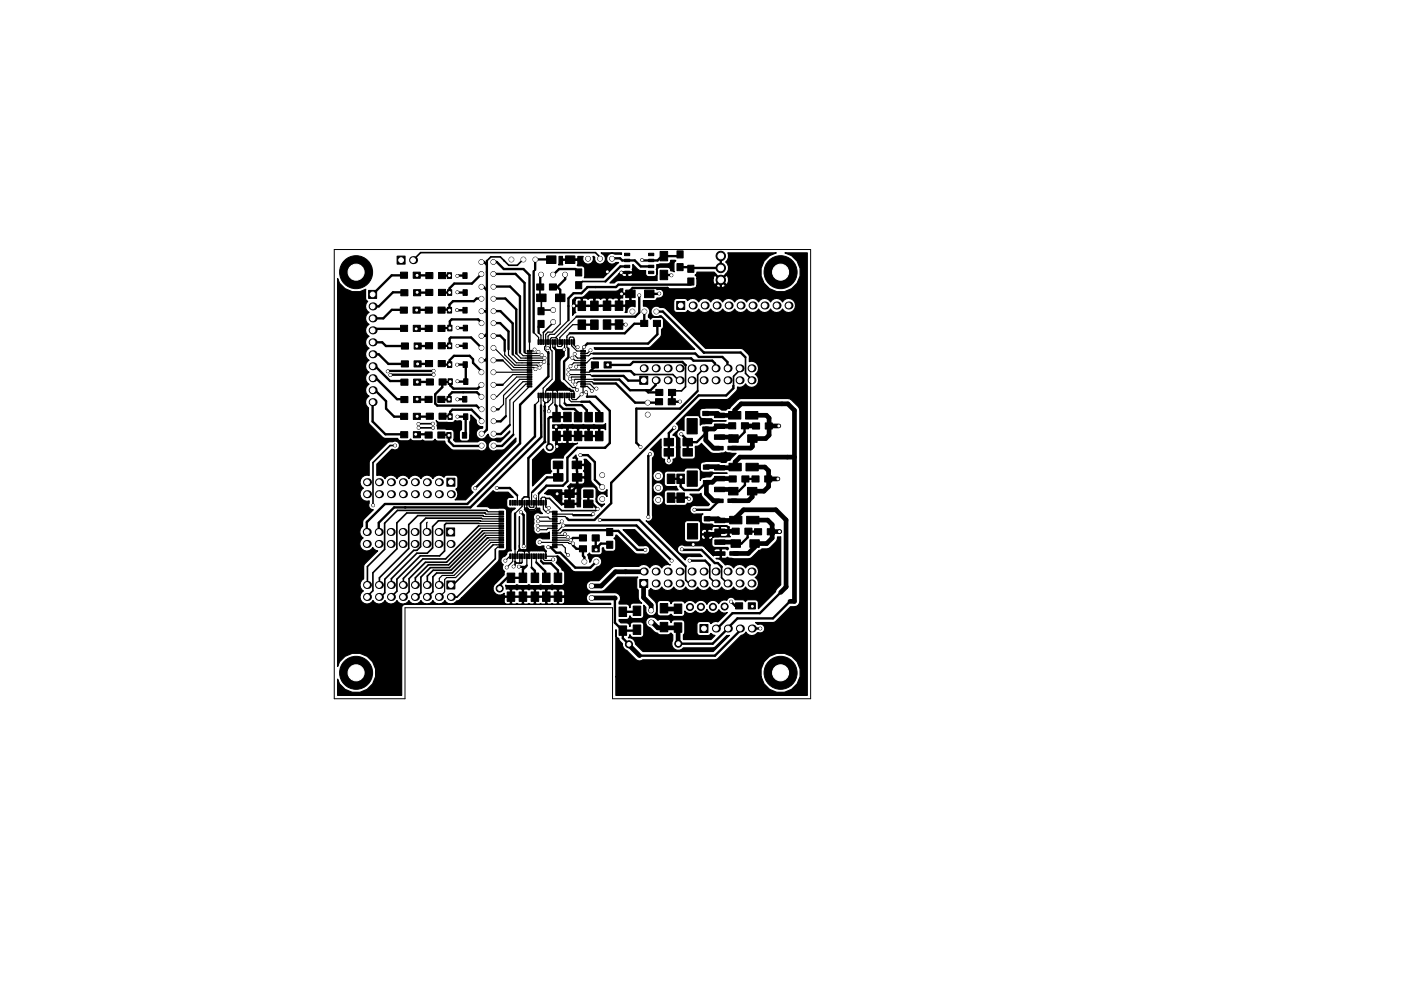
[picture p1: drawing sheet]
<svg xmlns="http://www.w3.org/2000/svg" width="297mm" height="210mm" viewBox="0 0 297 210" stroke-linecap="round" stroke-linejoin="round" font-family="sans-serif">
<path d="M70.9 52.9h101v95.3h-42v-19.3h-44v19.3h-15z" fill="none" stroke="#000" stroke-width=".21"/>
<g fill="#000" stroke="#000" stroke-width=".21">
<path d="M84.2 54.3h1.7v1.7h-1.7zM84.9 57.7h1.5v1.3h-1.5zM87.6 57.7h1.5v1.3h-1.5zM90.3 57.8h1.5v1.3h-1.5zM93 57.8h1.5v1.3h-1.5zM94.8 57.9h.9v1.2h-.9zM98.1 57.9h.9v1.2h-.9zM115.9 54.3h2v1.6h-2zM119.9 54.3h2v1.6h-2zM122 57.1h1.3v1.5h-1.3zM132.4 57.5h1.1v.6h-1.1zM132.4 56.3h1.1v.5h-1.1z"/>
<path d="M132.4 55h1.1v.5h-1.1zM132.4 53.7h1.1v.5h-1.1zM137.5 53.7h1.1v.5h-1.1zM137.5 55h1.1v.5h-1.1zM137.5 56.3h1.1v.5h-1.1zM137.5 57.5h1.1v.6h-1.1zM140 57.3h1.6v2h-1.6zM140 53.3h1.6v2h-1.6zM143.5 53.2h1.3v1.5h-1.3zM143.5 55.9h1.3v1.5h-1.3zM145.8 56.3h1.3v1.5h-1.3zM145.8 59h1.3v1.5h-1.3z"/>
<path d="M78.2 61.6h1.7v1.7h-1.7zM84.9 65.1h1.5v1.3h-1.5zM84.9 69h1.5v1.3h-1.5zM85 61.5h1.5v1.3h-1.5zM85.1 76.6h1.5v1.3h-1.5zM85.1 72.8h1.5v1.3h-1.5zM87.6 65.1h1.5v1.3h-1.5zM87.6 69h1.5v1.3h-1.5zM87.7 61.5h1.5v1.3h-1.5zM87.8 76.6h1.5v1.3h-1.5zM87.8 72.8h1.5v1.3h-1.5zM90.2 69h1.5v1.3h-1.5z"/>
<path d="M90.2 65.1h1.5v1.3h-1.5zM90.2 72.7h1.5v1.3h-1.5zM90.2 76.5h1.5v1.3h-1.5zM90.3 61.4h1.5v1.3h-1.5zM92.9 69h1.5v1.3h-1.5zM92.9 65.1h1.5v1.3h-1.5zM92.9 72.7h1.5v1.3h-1.5zM92.9 76.5h1.5v1.3h-1.5zM93 61.4h1.5v1.3h-1.5zM94.8 65.2h.9v1.2h-.9zM94.9 61.5h.9v1.2h-.9zM94.9 72.8h.9v1.2h-.9z"/>
<path d="M94.9 76.8h.9v1.2h-.9zM94.9 69h.9v1.2h-.9zM98.1 65.2h.9v1.2h-.9zM98.2 61.5h.9v1.2h-.9zM98.2 72.8h.9v1.2h-.9zM98.2 76.8h.9v1.2h-.9zM98.2 69h.9v1.2h-.9zM111.8 78.8h1v.3h-1zM111.8 78.3h1v.3h-1zM111.8 79.3h1v.3h-1zM111.8 76.8h1v.3h-1zM111.8 76.3h1v.3h-1z"/>
<path d="M111.8 77.3h1v.3h-1zM111.8 77.8h1v.3h-1zM111.8 75.8h1v.3h-1zM111.8 75.3h1v.3h-1zM111.8 74.3h1v.3h-1zM111.8 74.8h1v.3h-1zM114.1 65.3h1.3v1.5h-1.3zM114.1 68h1.3v1.5h-1.3zM114.1 72.1h.2v1h-.2zM114.6 72.1h.2v1h-.2zM115.1 72.1h.2v1h-.2zM113.8 60.2h1.5v1.3h-1.5z"/>
<path d="M115.6 72.1h.2v1h-.2zM113.8 62.4h2v1.6h-2zM116.1 72.1h.2v1h-.2zM116.6 72.1h.2v1h-.2zM117.1 72.1h.2v1h-.2zM117.6 72.1h.2v1h-.2zM116.5 60.2h1.5v1.3h-1.5zM118.1 72.1h.2v1h-.2zM118.6 72.1h.2v1h-.2zM119.1 72.1h.2v1h-.2zM119.6 72.1h.2v1h-.2zM117.8 62.4h2v1.6h-2z"/>
<path d="M120.1 72.1h.2v1h-.2zM120.6 72.1h.2v1h-.2zM121.1 72.1h.2v1h-.2zM121.6 72.1h.2v1h-.2zM122.6 63.9h1.6v2h-1.6zM122.6 67.9h1.6v2h-1.6zM123.1 74.8h1v.3h-1zM123.1 74.3h1v.3h-1zM123.1 75.3h1v.3h-1zM123.1 75.8h1v.3h-1zM123.1 77.8h1v.3h-1zM123.1 77.3h1v.3h-1z"/>
<path d="M123.1 76.3h1v.3h-1zM123.1 76.8h1v.3h-1zM123.1 79.3h1v.3h-1zM123.1 78.3h1v.3h-1zM123.1 78.8h1v.3h-1zM122 59.8h1.3v1.5h-1.3zM125.2 63.9h1.6v2h-1.6zM125.2 67.9h1.6v2h-1.6zM125.4 76.8h1.5v1.3h-1.5zM127.9 63.9h1.6v2h-1.6zM127.9 67.9h1.6v2h-1.6zM128.1 76.8h1.5v1.3h-1.5z"/>
<path d="M130.4 63.9h1.6v2h-1.6zM130.4 67.9h1.6v2h-1.6zM132.7 61.6h2v1.6h-2zM135.8 68h1.5v1.3h-1.5zM136.7 61.6h2v1.6h-2zM138.5 68h1.5v1.3h-1.5zM143.5 64h1.7v1.7h-1.7zM84.9 87.7h1.5v1.3h-1.5zM84.9 91.6h1.5v1.3h-1.5zM85 84.1h1.5v1.3h-1.5zM85 80.4h1.5v1.3h-1.5zM87.6 87.7h1.5v1.3h-1.5z"/>
<path d="M87.6 91.6h1.5v1.3h-1.5zM87.7 84.1h1.5v1.3h-1.5zM87.7 80.4h1.5v1.3h-1.5zM90.1 84.1h1.5v1.3h-1.5zM90.1 91.6h1.5v1.3h-1.5zM90.4 87.7h1.5v1.3h-1.5zM90.4 80.4h1.5v1.3h-1.5zM92.8 84.1h1.5v1.3h-1.5zM92.8 91.6h1.5v1.3h-1.5zM93.1 87.7h1.5v1.3h-1.5zM93.1 80.4h1.5v1.3h-1.5zM94.7 91.8h.9v1.2h-.9z"/>
<path d="M94.8 84.1h.9v1.2h-.9zM95 87.8h.9v1.2h-.9zM95 80.4h.9v1.2h-.9zM98 91.8h.9v1.2h-.9zM98.1 84.1h.9v1.2h-.9zM98.3 87.8h.9v1.2h-.9zM98.3 80.4h.9v1.2h-.9zM111.8 79.8h1v.3h-1zM111.8 81.8h1v.3h-1zM111.8 81.3h1v.3h-1zM111.8 80.3h1v.3h-1zM111.8 80.8h1v.3h-1z"/>
<path d="M114.1 83.4h.2v1h-.2zM114.6 83.4h.2v1h-.2zM115.1 83.4h.2v1h-.2zM115.6 83.4h.2v1h-.2zM116.1 83.4h.2v1h-.2zM116.6 83.4h.2v1h-.2zM117.1 83.4h.2v1h-.2zM117.6 83.4h.2v1h-.2zM118.1 83.4h.2v1h-.2zM118.6 83.4h.2v1h-.2zM117.2 91.5h1.6v2h-1.6zM117.2 87.5h1.6v2h-1.6z"/>
<path d="M119.1 83.4h.2v1h-.2zM117.3 97.8h2v1.6h-2zM119.6 83.4h.2v1h-.2zM120.1 83.4h.2v1h-.2zM120.6 83.4h.2v1h-.2zM121.1 83.4h.2v1h-.2zM119.5 91.5h1.6v2h-1.6zM119.5 87.5h1.6v2h-1.6zM121.6 83.4h.2v1h-.2zM121.8 87.5h1.6v2h-1.6zM121.8 91.5h1.6v2h-1.6zM123.1 80.8h1v.3h-1z"/>
<path d="M123.1 80.3h1v.3h-1zM123.1 81.3h1v.3h-1zM123.1 81.8h1v.3h-1zM123.1 79.8h1v.3h-1zM121.3 97.8h2v1.6h-2zM124 87.5h1.6v2h-1.6zM124 91.5h1.6v2h-1.6zM126.3 87.5h1.6v2h-1.6zM126.3 91.5h1.6v2h-1.6zM135.6 79.8h1.7v1.7h-1.7zM139 84.6h1.5v1.3h-1.5zM139 82.6h1.5v1.3h-1.5z"/>
<path d="M140.8 93h2v1.6h-2zM140.8 95.2h2v1.6h-2zM141.7 84.6h1.5v1.3h-1.5zM141.7 82.6h1.5v1.3h-1.5zM144.8 93h2v1.6h-2zM144.8 95.2h2v1.6h-2zM145.7 88.8h2.1v3.3h-2.1zM149 87.3h1.2v.9h-1.2zM149 90.6h1.2v.9h-1.2zM149.1 98.7h1.2v.9h-1.2zM151.5 94.7h1.8v.8h-1.8zM151.5 92.3h2.1v.9h-2.1z"/>
<path d="M151.5 90h2.1v.9h-2.1zM151.5 87.7h2.1v.9h-2.1zM151.5 98.8h2.1v.9h-2.1zM154.3 94.7h1.8v.7h-1.8zM154.5 87.3h2.6v1.6h-2.6zM154.5 89.7h1.5v1.3h-1.5zM154.5 92.2h2v1.6h-2zM154.6 98.3h2.6v1.6h-2.6zM157.2 89.7h1.5v1.3h-1.5zM158.1 87.3h2.6v1.6h-2.6zM158.2 98.3h2.6v1.6h-2.6zM158.5 92.2h2v1.6h-2z"/>
<path d="M159.5 89.7h1.5v1.3h-1.5zM162.2 89.7h1.5v1.3h-1.5zM94.7 112h1.7v1.7h-1.7zM94.7 101.5h1.7v1.7h-1.7zM105.8 113h1v.2h-1zM105.8 112.5h1v.2h-1zM105.8 113.5h1v.2h-1zM105.8 114h1v.2h-1zM105.8 116h1v.2h-1zM105.8 115.5h1v.2h-1zM105.8 114.5h1v.2h-1zM105.8 115h1v.2h-1z"/>
<path d="M105.8 111h1v.2h-1zM105.8 110.5h1v.2h-1zM105.8 111.5h1v.2h-1zM105.8 112h1v.2h-1zM105.8 110h1v.2h-1zM105.8 109.5h1v.2h-1zM105.8 108.5h1v.2h-1zM105.8 109h1v.2h-1zM108.1 106.2h.2v1h-.2zM108.1 117.5h.2v1h-.2zM108.6 106.2h.2v1h-.2zM108.6 117.5h.2v1h-.2z"/>
<path d="M109.1 106.2h.2v1h-.2zM109.1 117.5h.2v1h-.2zM109.6 106.2h.2v1h-.2zM109.6 117.5h.2v1h-.2zM110.1 106.2h.2v1h-.2zM110.1 117.5h.2v1h-.2zM110.6 106.2h.2v1h-.2zM110.6 117.5h.2v1h-.2zM111.1 106.2h.2v1h-.2zM111.1 117.5h.2v1h-.2zM111.6 106.2h.2v1h-.2zM111.6 117.5h.2v1h-.2z"/>
<path d="M112.1 106.2h.2v1h-.2zM112.1 117.5h.2v1h-.2zM112.6 106.2h.2v1h-.2zM112.6 117.5h.2v1h-.2zM113.1 106.2h.2v1h-.2zM113.1 117.5h.2v1h-.2zM113.6 106.2h.2v1h-.2zM113.6 117.5h.2v1h-.2zM114.1 106.2h.2v1h-.2zM114.1 117.5h.2v1h-.2zM114.6 106.2h.2v1h-.2zM114.6 117.5h.2v1h-.2z"/>
<path d="M115.1 106.2h.2v1h-.2zM115.1 117.5h.2v1h-.2zM115.6 106.2h.2v1h-.2zM115.6 117.5h.2v1h-.2zM117.1 109h1v.2h-1zM117.1 108.5h1v.2h-1zM117.1 109.5h1v.2h-1zM117.1 110h1v.2h-1zM117.1 112h1v.2h-1zM117.1 111.5h1v.2h-1zM117.1 110.5h1v.2h-1zM117.1 111h1v.2h-1z"/>
<path d="M117.1 115h1v.2h-1zM117.1 114.5h1v.2h-1zM117.1 115.5h1v.2h-1zM117.1 116h1v.2h-1zM117.1 114h1v.2h-1zM117.1 113.5h1v.2h-1zM117.1 112.5h1v.2h-1zM117.1 113h1v.2h-1zM117.4 100.5h2v1.6h-2zM119.7 106.1h2v1.6h-2zM119.7 103.9h2v1.6h-2zM121.4 100.5h2v1.6h-2z"/>
<path d="M123.7 106.1h2v1.6h-2zM123.7 103.9h2v1.6h-2zM122.9 113.5h1.5v1.3h-1.5zM122.9 115.8h1.5v1.3h-1.5zM125.6 113.5h1.5v1.3h-1.5zM125.6 115.8h1.5v1.3h-1.5zM128.6 114.8h1.3v1.5h-1.3zM128.6 112.1h1.3v1.5h-1.3zM141.5 100.6h1.6v2h-1.6zM141.5 104.6h1.6v2h-1.6zM143.5 100.6h1.6v2h-1.6zM143.5 104.6h1.6v2h-1.6z"/>
<path d="M145.7 99.9h2.1v3.3h-2.1zM145.8 111.1h2.1v3.2h-2.1zM149.1 102h1.2v.9h-1.2zM149.3 109.6h1.2v.9h-1.2zM149.3 112.9h1.2v.9h-1.2zM151.5 105.9h1.8v.7h-1.8zM151.5 103.4h2.1v.9h-2.1zM151.5 101.1h2.1v.9h-2.1zM151.6 114.5h2.1v1h-2.1zM151.6 112.2h2.1v1h-2.1zM151.6 109.9h2.1v1h-2.1zM151.9 117.1h1.8v.7h-1.8z"/>
<path d="M154.3 105.9h1.8v.7h-1.8zM154.5 103.4h2v1.6h-2zM154.6 101h1.5v1.3h-1.5zM155 114.5h2v1.6h-2zM155.2 112.1h1.5v1.3h-1.5zM154.7 117.1h1.8v.7h-1.8zM157.3 101h1.5v1.3h-1.5zM154.7 109.5h2.6v1.6h-2.6zM157.9 112.1h1.5v1.3h-1.5zM158.5 103.4h2v1.6h-2zM159 114.5h2v1.6h-2zM159.4 101h1.5v1.3h-1.5z"/>
<path d="M160 112.2h1.5v1.3h-1.5zM158.3 109.5h2.6v1.6h-2.6zM162.1 101h1.5v1.3h-1.5zM162.7 112.2h1.5v1.3h-1.5zM94.7 123.3h1.7v1.7h-1.7zM107.5 125.6h1.6v2h-1.6zM107.5 121.6h1.6v2h-1.6zM110.1 125.6h1.6v2h-1.6zM110.1 121.6h1.6v2h-1.6zM112.6 121.6h1.6v2h-1.6zM112.6 125.6h1.6v2h-1.6zM115 121.6h1.6v2h-1.6z"/>
<path d="M115 125.6h1.6v2h-1.6zM117.5 121.6h1.6v2h-1.6zM117.5 125.6h1.6v2h-1.6zM131.2 132.8h1.6v2h-1.6zM131.2 128.8h1.6v2h-1.6zM134.2 132.6h1.7v2h-1.7zM134.2 128.6h1.7v2h-1.7zM135.6 122.9h1.7v1.7h-1.7zM140 132h1.6v2h-1.6zM140 128h1.6v2h-1.6zM143 132.1h1.6v2h-1.6zM143 128.1h1.6v2h-1.6z"/>
<path d="M148.4 132.5h1.7v1.7h-1.7zM156 127.9h1.5v1.3h-1.5zM158.7 127.9h1.5v1.3h-1.5z"/>
<circle cx="75.5" cy="57.7" r="3.5"/>
<circle cx="88.4" cy="58.4" r=".3"/>
<circle cx="95.3" cy="58.5" r=".3"/>
<circle cx="97" cy="58.5" r=".3"/>
<circle cx="102.1" cy="55.6" r=".5"/>
<circle cx="102.1" cy="58.1" r=".5"/>
<circle cx="104.6" cy="55.6" r=".5"/>
<circle cx="104.6" cy="58.1" r=".5"/>
<circle cx="108.4" cy="55.1" r=".5"/>
<circle cx="111" cy="55.1" r=".5"/>
<circle cx="113.5" cy="55.1" r=".5"/>
<circle cx="114.7" cy="58.3" r=".5"/>
<circle cx="117.3" cy="58.3" r=".5"/>
<circle cx="119.8" cy="58.3" r=".5"/>
<circle cx="124.7" cy="54.9" r=".5"/>
<circle cx="127.2" cy="54.9" r=".5"/>
<circle cx="128.8" cy="57.7" r=".3"/>
<circle cx="129.8" cy="54.9" r=".5"/>
<circle cx="131.7" cy="57.9" r=".3"/>
<circle cx="136.1" cy="55.2" r=".3"/>
<circle cx="142.4" cy="58.4" r=".3"/>
<circle cx="152.8" cy="59.4" r="1"/>
<circle cx="152.8" cy="54.3" r="1"/>
<circle cx="152.8" cy="56.9" r="1"/>
<circle cx="165.5" cy="57.7" r="3.5"/>
<circle cx="82.2" cy="78.8" r=".3"/>
<circle cx="82.8" cy="79.6" r=".3"/>
<circle cx="88.2" cy="69.8" r=".3"/>
<circle cx="88.3" cy="65.8" r=".3"/>
<circle cx="88.4" cy="73.5" r=".3"/>
<circle cx="88.4" cy="62" r=".3"/>
<circle cx="88.5" cy="77.2" r=".3"/>
<circle cx="91.9" cy="78.7" r=".3"/>
<circle cx="91.9" cy="79.5" r=".3"/>
<circle cx="95.3" cy="65.8" r=".3"/>
<circle cx="95.3" cy="62.1" r=".3"/>
<circle cx="95.3" cy="73.4" r=".3"/>
<circle cx="95.3" cy="77.4" r=".3"/>
<circle cx="95.4" cy="69.6" r=".3"/>
<circle cx="96.9" cy="65.8" r=".3"/>
<circle cx="96.9" cy="77.4" r=".3"/>
<circle cx="97" cy="62" r=".3"/>
<circle cx="97" cy="73.4" r=".3"/>
<circle cx="97" cy="69.5" r=".3"/>
<circle cx="102.1" cy="79" r=".5"/>
<circle cx="102.1" cy="76.4" r=".5"/>
<circle cx="102.1" cy="73.8" r=".5"/>
<circle cx="102.1" cy="60.8" r=".5"/>
<circle cx="102.1" cy="63.4" r=".5"/>
<circle cx="102.1" cy="71.3" r=".5"/>
<circle cx="102.1" cy="66" r=".5"/>
<circle cx="102.1" cy="68.6" r=".5"/>
<circle cx="104.6" cy="76.4" r=".5"/>
<circle cx="104.6" cy="79" r=".5"/>
<circle cx="104.6" cy="60.8" r=".5"/>
<circle cx="104.6" cy="63.4" r=".5"/>
<circle cx="104.6" cy="73.8" r=".5"/>
<circle cx="104.6" cy="71.3" r=".5"/>
<circle cx="104.6" cy="66" r=".5"/>
<circle cx="104.6" cy="68.6" r=".5"/>
<circle cx="113.3" cy="74.2" r=".3"/>
<circle cx="113.5" cy="78.3" r=".3"/>
<circle cx="114.2" cy="74.7" r=".3"/>
<circle cx="114.4" cy="78" r=".3"/>
<circle cx="114.6" cy="77.2" r=".3"/>
<circle cx="114.8" cy="75.3" r=".3"/>
<circle cx="115.4" cy="76.8" r=".3"/>
<circle cx="115.5" cy="75.9" r=".3"/>
<circle cx="116.1" cy="73.9" r=".3"/>
<circle cx="117.3" cy="68.3" r=".5"/>
<circle cx="117.3" cy="65.8" r=".5"/>
<circle cx="119.6" cy="74.1" r=".3"/>
<circle cx="120.5" cy="79.4" r=".3"/>
<circle cx="120.5" cy="78.4" r=".3"/>
<circle cx="120.9" cy="77.7" r=".3"/>
<circle cx="121.3" cy="75.9" r=".3"/>
<circle cx="121.6" cy="64.9" r=".3"/>
<circle cx="121.8" cy="75.1" r=".3"/>
<circle cx="122.1" cy="77.8" r=".3"/>
<circle cx="122.5" cy="73.7" r=".3"/>
<circle cx="123.8" cy="73.6" r=".3"/>
<circle cx="125.2" cy="74.3" r=".3"/>
<circle cx="128.9" cy="77.4" r=".3"/>
<circle cx="131.8" cy="62.4" r=".3"/>
<circle cx="132.7" cy="68.9" r=".3"/>
<circle cx="134.1" cy="66.1" r=".5"/>
<circle cx="135.5" cy="62.7" r=".3"/>
<circle cx="136.6" cy="66.1" r=".5"/>
<circle cx="139.2" cy="66.1" r=".5"/>
<circle cx="139.8" cy="62.3" r=".3"/>
<circle cx="83.8" cy="94.5" r=".3"/>
<circle cx="88.1" cy="92.1" r=".3"/>
<circle cx="88.4" cy="84.7" r=".3"/>
<circle cx="88.4" cy="88.3" r=".3"/>
<circle cx="88.5" cy="81" r=".3"/>
<circle cx="88.7" cy="90" r=".3"/>
<circle cx="88.8" cy="90.8" r=".3"/>
<circle cx="91.8" cy="89.9" r=".3"/>
<circle cx="91.8" cy="90.8" r=".3"/>
<circle cx="95.2" cy="92.4" r=".3"/>
<circle cx="95.2" cy="84.7" r=".3"/>
<circle cx="95.4" cy="88.4" r=".3"/>
<circle cx="95.5" cy="81" r=".3"/>
<circle cx="97" cy="84.7" r=".3"/>
<circle cx="97" cy="80.9" r=".3"/>
<circle cx="97" cy="88.4" r=".3"/>
<circle cx="102.1" cy="81.6" r=".5"/>
<circle cx="102.1" cy="84.2" r=".5"/>
<circle cx="102.1" cy="86.8" r=".5"/>
<circle cx="102.1" cy="94.5" r=".5"/>
<circle cx="102.1" cy="92" r=".5"/>
<circle cx="102.1" cy="89.4" r=".5"/>
<circle cx="104.6" cy="84.2" r=".5"/>
<circle cx="104.6" cy="81.6" r=".5"/>
<circle cx="104.6" cy="86.8" r=".5"/>
<circle cx="104.6" cy="89.4" r=".5"/>
<circle cx="104.6" cy="94.5" r=".5"/>
<circle cx="104.6" cy="92" r=".5"/>
<circle cx="116.4" cy="87.3" r=".3"/>
<circle cx="116.6" cy="94.9" r=".75"/>
<circle cx="117.9" cy="90.5" r=".3"/>
<circle cx="118.1" cy="94.7" r=".3"/>
<circle cx="120.8" cy="80.4" r=".3"/>
<circle cx="121.5" cy="80.9" r=".3"/>
<circle cx="122" cy="81.6" r=".3"/>
<circle cx="122.4" cy="82.7" r=".3"/>
<circle cx="123.1" cy="96.6" r=".3"/>
<circle cx="123.3" cy="83.7" r=".3"/>
<circle cx="124.3" cy="83.2" r=".3"/>
<circle cx="125.5" cy="82.9" r=".3"/>
<circle cx="126.5" cy="82.4" r=".3"/>
<circle cx="135.8" cy="94.8" r=".3"/>
<circle cx="137.3" cy="88" r=".5"/>
<circle cx="137.3" cy="85.4" r=".5"/>
<circle cx="137.8" cy="96.3" r=".3"/>
<circle cx="141.8" cy="97.7" r=".3"/>
<circle cx="143" cy="90.7" r=".3"/>
<circle cx="144.2" cy="85.2" r=".3"/>
<circle cx="144.4" cy="92.1" r=".3"/>
<circle cx="165.1" cy="90.4" r=".3"/>
<circle cx="79.1" cy="107.2" r=".3"/>
<circle cx="100.7" cy="103.6" r=".3"/>
<circle cx="105.3" cy="103.5" r=".3"/>
<circle cx="107.1" cy="119" r=".3"/>
<circle cx="110.4" cy="108.7" r=".3"/>
<circle cx="111" cy="115.9" r=".3"/>
<circle cx="113.5" cy="105.3" r=".3"/>
<circle cx="114" cy="111.6" r=".3"/>
<circle cx="114" cy="109.7" r=".3"/>
<circle cx="114.1" cy="110.6" r=".3"/>
<circle cx="114.1" cy="112.4" r=".3"/>
<circle cx="114.4" cy="115" r=".3"/>
<circle cx="116.2" cy="108.6" r=".3"/>
<circle cx="116.2" cy="116.1" r=".3"/>
<circle cx="116.3" cy="107.8" r=".3"/>
<circle cx="117.3" cy="118.7" r=".3"/>
<circle cx="118.1" cy="104.8" r=".3"/>
<circle cx="119.1" cy="110.6" r=".3"/>
<circle cx="119.4" cy="111.5" r=".3"/>
<circle cx="119.8" cy="113.3" r=".3"/>
<circle cx="120.4" cy="114" r=".3"/>
<circle cx="120.4" cy="117.8" r=".3"/>
<circle cx="121" cy="114.6" r=".3"/>
<circle cx="121.5" cy="115.3" r=".3"/>
<circle cx="123.9" cy="119.2" r=".5"/>
<circle cx="125.8" cy="109" r=".3"/>
<circle cx="126.4" cy="116.6" r=".3"/>
<circle cx="126.4" cy="119.2" r=".5"/>
<circle cx="126.7" cy="108" r=".3"/>
<circle cx="127.2" cy="110.3" r=".3"/>
<circle cx="127.7" cy="105.9" r=".5"/>
<circle cx="127.7" cy="100.8" r=".5"/>
<circle cx="127.7" cy="103.3" r=".5"/>
<circle cx="136.8" cy="116.7" r=".3"/>
<circle cx="137.5" cy="109.7" r=".3"/>
<circle cx="139.5" cy="103.5" r=".5"/>
<circle cx="139.5" cy="106.1" r=".5"/>
<circle cx="139.5" cy="101" r=".5"/>
<circle cx="142.4" cy="119" r=".3"/>
<circle cx="144.4" cy="101.2" r=".3"/>
<circle cx="144.6" cy="116.5" r=".3"/>
<circle cx="146.1" cy="105.9" r=".3"/>
<circle cx="146.2" cy="119" r=".3"/>
<circle cx="147" cy="115.5" r=".3"/>
<circle cx="147.2" cy="108.2" r=".3"/>
<circle cx="164.9" cy="101.6" r=".3"/>
<circle cx="165.3" cy="112.8" r=".3"/>
<circle cx="105.9" cy="124.9" r=".75"/>
<circle cx="107.4" cy="120.4" r=".3"/>
<circle cx="108.9" cy="120.2" r=".3"/>
<circle cx="110" cy="120.2" r=".3"/>
<circle cx="125.4" cy="124.3" r=".5"/>
<circle cx="125.4" cy="126.9" r=".5"/>
<circle cx="133.3" cy="136.7" r=".75"/>
<circle cx="138.1" cy="129.5" r=".5"/>
<circle cx="138.1" cy="132" r=".5"/>
<circle cx="143.8" cy="136.6" r=".75"/>
<circle cx="146.3" cy="128.8" r=".75"/>
<circle cx="148.6" cy="128.8" r=".75"/>
<circle cx="151.2" cy="128.8" r=".75"/>
<circle cx="153.6" cy="128.7" r=".75"/>
<circle cx="155" cy="127.6" r=".3"/>
<circle cx="159.5" cy="128.6" r=".3"/>
<circle cx="161.2" cy="133.3" r=".3"/>
<circle cx="75.5" cy="142.7" r="3.5"/>
<circle cx="165.5" cy="142.7" r="3.5"/>
</g>
<g fill="#000">
<circle cx="87.6" cy="55.2" r=".85"/>
<circle cx="79" cy="65" r=".85"/>
<circle cx="79" cy="67.5" r=".85"/>
<circle cx="79" cy="70.1" r=".85"/>
<circle cx="79" cy="75.2" r=".85"/>
<circle cx="79" cy="77.7" r=".85"/>
<circle cx="79" cy="72.6" r=".85"/>
<circle cx="136.5" cy="78.1" r=".85"/>
<circle cx="139" cy="78.1" r=".85"/>
<circle cx="141.6" cy="78.1" r=".85"/>
<circle cx="144.1" cy="78.1" r=".85"/>
<circle cx="146.6" cy="78.1" r=".85"/>
<circle cx="146.9" cy="64.8" r=".85"/>
<circle cx="149.2" cy="78.1" r=".85"/>
<circle cx="149.4" cy="64.8" r=".85"/>
<circle cx="151.7" cy="78.1" r=".85"/>
<circle cx="151.9" cy="64.8" r=".85"/>
<circle cx="154.3" cy="78.1" r=".85"/>
<circle cx="154.5" cy="64.8" r=".85"/>
<circle cx="156.8" cy="78.1" r=".85"/>
<circle cx="157" cy="64.8" r=".85"/>
<circle cx="159.3" cy="78.1" r=".85"/>
<circle cx="159.6" cy="64.8" r=".85"/>
<circle cx="162.1" cy="64.8" r=".85"/>
<circle cx="164.6" cy="64.8" r=".85"/>
<circle cx="167.2" cy="64.8" r=".85"/>
<circle cx="79" cy="80.2" r=".85"/>
<circle cx="79" cy="82.8" r=".85"/>
<circle cx="79" cy="85.3" r=".85"/>
<circle cx="139" cy="80.7" r=".85"/>
<circle cx="141.6" cy="80.7" r=".85"/>
<circle cx="144.1" cy="80.7" r=".85"/>
<circle cx="146.6" cy="80.7" r=".85"/>
<circle cx="149.2" cy="80.7" r=".85"/>
<circle cx="151.7" cy="80.7" r=".85"/>
<circle cx="154.3" cy="80.7" r=".85"/>
<circle cx="156.8" cy="80.7" r=".85"/>
<circle cx="159.3" cy="80.7" r=".85"/>
<circle cx="77.8" cy="112.9" r=".85"/>
<circle cx="77.8" cy="115.4" r=".85"/>
<circle cx="77.8" cy="104.8" r=".85"/>
<circle cx="77.8" cy="102.3" r=".85"/>
<circle cx="80.3" cy="115.4" r=".85"/>
<circle cx="80.3" cy="112.9" r=".85"/>
<circle cx="80.4" cy="104.8" r=".85"/>
<circle cx="80.4" cy="102.3" r=".85"/>
<circle cx="82.8" cy="112.9" r=".85"/>
<circle cx="82.8" cy="115.4" r=".85"/>
<circle cx="82.9" cy="104.8" r=".85"/>
<circle cx="82.9" cy="102.3" r=".85"/>
<circle cx="85.4" cy="112.9" r=".85"/>
<circle cx="85.4" cy="115.4" r=".85"/>
<circle cx="85.4" cy="104.8" r=".85"/>
<circle cx="85.4" cy="102.3" r=".85"/>
<circle cx="87.9" cy="112.9" r=".85"/>
<circle cx="87.9" cy="115.4" r=".85"/>
<circle cx="88" cy="104.8" r=".85"/>
<circle cx="88" cy="102.3" r=".85"/>
<circle cx="90.5" cy="115.4" r=".85"/>
<circle cx="90.5" cy="112.9" r=".85"/>
<circle cx="90.5" cy="102.3" r=".85"/>
<circle cx="90.5" cy="104.8" r=".85"/>
<circle cx="93" cy="112.9" r=".85"/>
<circle cx="93" cy="115.4" r=".85"/>
<circle cx="93.1" cy="102.3" r=".85"/>
<circle cx="93.1" cy="104.8" r=".85"/>
<circle cx="95.5" cy="115.4" r=".85"/>
<circle cx="95.6" cy="104.8" r=".85"/>
<circle cx="103.3" cy="114.1" r=".17"/>
<circle cx="77.8" cy="124.1" r=".85"/>
<circle cx="77.8" cy="126.7" r=".85"/>
<circle cx="80.4" cy="124.1" r=".85"/>
<circle cx="80.4" cy="126.7" r=".85"/>
<circle cx="82.9" cy="126.7" r=".85"/>
<circle cx="82.9" cy="124.1" r=".85"/>
<circle cx="85.4" cy="124.1" r=".85"/>
<circle cx="85.4" cy="126.7" r=".85"/>
<circle cx="88" cy="126.7" r=".85"/>
<circle cx="88" cy="124.1" r=".85"/>
<circle cx="90.5" cy="124.1" r=".85"/>
<circle cx="90.5" cy="126.7" r=".85"/>
<circle cx="93.1" cy="124.1" r=".85"/>
<circle cx="93.1" cy="126.7" r=".85"/>
<circle cx="95.6" cy="126.7" r=".85"/>
<circle cx="136.5" cy="121.3" r=".85"/>
<circle cx="139" cy="123.8" r=".85"/>
<circle cx="139" cy="121.3" r=".85"/>
<circle cx="141.6" cy="123.8" r=".85"/>
<circle cx="141.6" cy="121.3" r=".85"/>
<circle cx="144.1" cy="123.8" r=".85"/>
<circle cx="144.1" cy="121.3" r=".85"/>
<circle cx="146.6" cy="123.8" r=".85"/>
<circle cx="146.6" cy="121.3" r=".85"/>
<circle cx="149.2" cy="121.3" r=".85"/>
<circle cx="149.2" cy="123.8" r=".85"/>
<circle cx="151.7" cy="123.8" r=".85"/>
<circle cx="151.7" cy="121.3" r=".85"/>
<circle cx="151.8" cy="133.3" r=".85"/>
<circle cx="154.3" cy="123.8" r=".85"/>
<circle cx="154.3" cy="121.3" r=".85"/>
<circle cx="154.3" cy="133.3" r=".85"/>
<circle cx="156.8" cy="121.3" r=".85"/>
<circle cx="156.8" cy="123.8" r=".85"/>
<circle cx="156.9" cy="133.3" r=".85"/>
<circle cx="159.3" cy="121.3" r=".85"/>
<circle cx="159.3" cy="123.8" r=".85"/>
<circle cx="159.4" cy="133.3" r=".85"/>
</g>
<g fill="none" stroke="#000" stroke-width=".5">
<path d="M85.5 58.4h-2.5l-4 4.1M91 58.4h-2.8M93.7 58.4l1.6 .1M98.6 58.5h-1.6M102.1 58.1l-2 2.1h-3.8l-1 1v.9h-1.9M102.1 55.6h.5l.6 .6M103.2 55.3v35.9l-.8 .8h-.3M104.6 55.6h.7l1.5 1.5h4.2l1.3 1.3v14.1M104.6 58.1h4.7l1.9 1.9v14.7M113.1 57.6v12.9M114.7 58.2l-.2 .2v2.5M117 55.1l-3.5-.1v2.2"/>
<path d="M119.8 58.2v1l-1.6 1.7M121 55.1h1.7l2.5 2.5h3.6M122.7 57.8l-.7-.7h-3.5l-1.2 1.1M128.8 57.6v.1M129.7 54.8h1.8l.4 .5h2.7l1.3 1.2h2.2M133 57.8l-1.3 .1M133 56.5h-1.4l-3.2 3.2M140.8 58.3l1.6 .1M144.2 54l-.4 .3h-3.5l-.9 1h-3.2M152.8 59.4v1.7l-1.3 1.3h-8.7l-1.3-1.3h-7.4l-.4 .5v.8h-1.9M152.8 54.3v2.6h-6.2l-.1 .1-.4-.3h-1.9M79 75.2h1.3l2 2h3.5"/>
<path d="M79 72.6h2l.8 .8h4.1M79 77.7h.6l3.1 3.1h3.2M82.8 79.5h9.1M85.4 65.7h-2.3l-1.8 1.8h-2.3M85.5 69.8h-6.2l-.3 .3M85.7 62h-2.4l-3 3h-1.3M88.2 69.8h2.8M88.3 65.7v.1M88.4 62l2.3 .1M90.8 65.7h-2.7M91 73.4l-2.6 .1M91 77.1l-2.5 .1"/>
<path d="M91.1 69.8h-.1M91.9 78.7l-9.7 .1M93.4 62.1h.1M93.7 73.4h1.6v-1.6l.3-.2h4.3l2.1 2.2M93.7 77.1l.2 .3h1.4v-1l1-.9h3.3l.7 .7v.8l1.8 1.7v.3M96.9 65.8h1.7M96.9 77.4h1.7l.2 .1v3.5l-1.8-.1M97 62l1.6 .1M97 73.4h1.6M97 73.4h.1M97 69.5l1.7 .1M102.1 68.5l-.7-.7h-5.6l-.4 .4v1.4h-1.5l-.1 .2"/>
<path d="M102.1 63.3h-1.1l-.5 .6h-4.5l-.7 .7v1.2l-.1-.1h-1.7M102.1 60.8h.4l.7 .8M102.1 66h.8l.3 .3M103.2 76.1l-.3 .3h-.8M103.2 70.9l-.4 .4h-.7M104.6 71.2h1.5l.9 1v2.3M104.6 76.5h2M104.6 60.8h3.6l2 2.1v11.9M104.6 63.3h2.5l2.4 2.4v9.3M104.6 66h1.5l2.6 2.6v6.6M104.6 68.5h1.4l1.8 1.8v3.8M109.5 75h.1"/>
<path d="M114.2 69.2v1.4M116.3 74.7v5.2l-6 6v8.2l-9.6 9.5M117.2 60.9h1M117.5 73.8l.4 .5M118.2 60.9l.6 .6v1.7M120.5 74v1.8l-.9 .9v3.7M121.6 64.9h1.7M123.4 64.9h-.1M123.4 68.9h2.6M123.8 73.6h.1M125.7 79.8h6.5l1 1h3.3M125.8 75h21.6l.7 .7h5l1.1 1.1v1.4"/>
<path d="M125.8 76h20.7l.5 .5h4l.6 .6 .1 1.1M126.3 77.4l-1.1 1.3h8.5l.8 .8M128.6 68.8l4.1 .1M129 77.4h4.6l.6-.6h10.5l.7 .7M135.5 62.7v3.6l-.8 .9h-12.5M136.6 66.1l.1 2.6h-2.2l-2 2h-11.7M139.1 66.1h1.4l8.8 8.7M139.4 68.7v2.2l-2 2h-12.9l-.7 .7M139.8 62.3l-2.1 .1M146.5 60.4h-15.4l-.5 .5h-6.1l-1.2 1.3h-1.7l-1.1 1.1v4.6M149.2 74.8h7.8l1 1M79 80.2h.7l4.5 4.5h1.2"/>
<path d="M79 82.8h.5l2.4 2.3v1.6l1.7 1.7h2.3M79 85.3v4.1l2.7 2.7h3.7M83.7 94.5h.1M88.1 92.1l2.6 .1M88.4 84.7l2.4 .1M88.4 88.3h2.8M91.1 81h-2.3l-.2-.2-.1 .2M93.4 92.2h1.7l.1 .2v1.2l1 1h5.9M93.9 88.3l1.5 .1v-1l.5-.5h4.1l2.1 2.1v.4M97 88.4h.1M97 88.4h1.7v3.7l-.2 .3M98.5 84.7h-1.5"/>
<path d="M101.7 81.6h.4M102.1 84.2l-1-1h-5.2l-.7 .7v.9h-1.7M102.1 81.6v.1M102.1 81.7l-.8 .8h-5.2l-.6-.7v-.8h-1.7v1.2l-1.5 1.4v2l.4 .5h8.3l.8 .8h.3M102.1 92.1h.2M104.6 81.6h2M104.6 86.9h1.1M107.3 88.3l-1.1 1.1h-1.6M108.1 90.2l-1.9 1.9h-1.5M108.9 92.2l-2.5 2.4h-1.7M113.4 85.9v6.7l-14.3 14.3h-17.5l-3.8 3.9v2.1M114.7 86l.1 6.7-15.1 15h-16.1l-3.3 3.2v2"/>
<path d="M115.5 86.2l.1 7.6h-.2l-3.4 3.4v8.2M116 82.6h1M117.5 82.5h3.2l.4 .4h.4M117.7 85.9l.3 .3v2.3M117.7 82.3l-.3 .3M117.9 90.5l.2 4.2M118.3 98.5l.1 2.7M118.7 86l.7 .8h2.4l.8 .8v.9M119.7 85.6l.4 .4h3.2l1.1 1v1.1M120.3 88.5h-3.7l-.3 .3v5.8l.3 .3v.5M123.1 96.6h1.5l1.5 1.5v3.7l1.6 1.5M123.2 85.2h1.8l2.1 2.1v1.2"/>
<path d="M124.4 84.2h1.9l3 3v6.8l-1 1h-5.9l-2.1 2.1v5l-1 .9h-3.5l-1.6 1.7M125.9 81.4h4.7l4.1 4h4.8l.2-.2M126 80.5h5.3l2.3 2.3h4.3l1.1-1.1v-.9M137 82.8l.4 .5h2.3M137.8 96.3l-.3 .4v13M141.8 97.7h.1M142.5 83.3l-.1 1.9h1.8M143 90.7l-1.2 1.2v5.8M144.4 92.1l1.4 1.4v2.5M147.9 83l-3.7 3.7h-9.3v7.2l.9 .9M149.6 91v.9l-1.9 1.9h-1.9M155.5 81.9v.5l-1.5 1.5h-5.9l-18.5 18.5v4.4l-3.6 3.5h-5.4l-.4-.4"/>
<path d="M157.9 90.4v1.3l-1.4 1.3h-1M105.3 103.5h2.8l1.6 1.6M107.1 119h.1M109.2 108.9v7.6M110.1 116.7h1.6M110.4 108.7l.6 .6v6.6M111.4 108h.5M111.7 120l-.8 .8v1.8h-3.4l-1.6 1.6v.7M111.8 107.9v8.7h3.5l.4 .4M113.7 119.3l1.9 1.9v1.2M114.7 119l.5 .5h1.6l1.5 1.5v1.6M116.2 116.1h.5l1.2 1.2h.9l3.2 3.1h3.2l1.2-1.2"/>
<path d="M118.1 104.7h2.6M118.2 118l2.5 2.5v5.4l-.6 .7h-1.8M118.4 101.3h-2.4l-3.1 3.1M119.4 111.5h15.5l7.5 7.5M119.4 112.5h10M119.8 113.3h.1M120.7 104.7v2.2M120.7 106.9h.1M121 114.6h.1M121.5 115.3v.4l.7 .7h1.4v1.5l.3 .3v1M122.4 101.3v1.8l-1.7 1.6M123.6 114.1h-2.1l-.5 .5"/>
<path d="M124.7 106.9h.9l1.1 1.1M124.7 104.7v2.2M124.7 106.9h.1M125.8 109l-.3 .3h-3.9M126.3 114.1l.1 2.5M127.2 110.3h8.3l9.9 9.8M129.3 115.3h-1.9l-1.1 1.1M129.3 112.6h1.8l4 4.1h1.7M142.3 101.6h2M142.3 105.6h3.5l.3 .3M144.4 101.2l-.1 2 .8 .8h3l1.7-1.7M144.6 116.5l.1 .2h4.1l2.7 2.8h.7l.8 .8"/>
<path d="M146.2 119h3.3l.9 1M152.4 106.3l-1.9 1.9h-3.3M160.3 101.6h-2.4v1.3l-1.3 1.3h-1.1M161 112.8h-2.5v1.2l-1.3 1.3h-1.2M107.4 120.4h.1M110 120.2l1.4 .1M112.7 120.4l.7 .7v1.5M130.4 126.9v5.2l1.7 1.7M132.1 133.8v1.6l1.2 1.3M135.1 129.6l-.2 .2h-2.8M135.1 133.6l-.2 .2h-2.8M155 127.6l.9 .9h.8"/>
<path d="M156.9 133.3v.5l-5.3 5.3h-16M159.4 128.6h.1M159.4 133.3h1.8M165.5 125.7l-4.4 4.4h-5.8l-3.3 3.2h-.2M167.5 127.6l-3.6 3.6h-7.6l-5.2 5.4h-7.3"/>
</g>
<g fill="none" stroke="#000" stroke-width=".25">
<path d="M136.1 55.2l.1 .1M104.6 73.8h.1l4.3 4.2h4.2l.3 .3M104.6 76.5h.1M106.6 76.5l2 2h3.7M107 74.5v.8l2.2 2.2h4.6l.6 .5M107.8 74.1v1.2l1.7 1.7h4.9l.2 .2M108.7 68.6l.1 .1M108.8 75.2l1.2 1.3h5.1M109.5 65.7h.1M109.5 75.1l.9 .9 5.1-.1M110.2 74.8l.7 .7h3.8l.2-.2M111.2 74.7l.3 .3h.8"/>
<path d="M112.3 72.5v2h.7l.3-.3M112.3 79h-7.7M112.3 79.5h-3.6l-2.1 2.1M112.3 80h-2.8l-4.2 4.2h-.7M113.1 70.5l1.1 1.1v1M114.2 74.7l-.3 .3h-1.6M114.2 70.6l.5 .5v1.5M114.7 68.7l-.5 .5M115.1 76.5l.3 .3M115.2 70.5v2.1M116.7 73.7h-.4l-.2 .2M117.2 72.6v1.1l.2 .2"/>
<path d="M117.7 72.6v1.1M118.8 63.2v5.5l-1.7 1.8h-.9l-.5 .5v2.4l-.2 .2v.6l.8 .8M119.2 72.6v.7l-.2 .2h-.7l-.1-.1v-1.5l-.3-.2h-1l-.2 .2v2.2l.4 .4v6l-1.9 1.9v2.6l.4 .4h.5l.6-.6v-.9M119.7 72.6v1.5l-.2 .2h-.3M120.5 79.4l4.7 .1 .2 .3h.4M120.5 67.9l-3 3h-.9l-.4 .4v1.3M120.5 78.4l3.1 .1M120.7 72.6v-.9l.2-.2h.6l.2 .2v1.5l.4 .5h.4M120.8 70.7l-.6 .6v2.4l.4 .3M121.2 72.6v.8l1.1 1.1h1.3v-.7l.2-.2M121.3 75.9l.6 .6h1.7M121.8 75.1v.3l.6 .6h1.2"/>
<path d="M122.2 67.2l-4.4 4.5M123.4 68.9h-2l-2.7 2.7v1M123.6 80h-2.4l-.4 .4M123.6 77.5h-1.1l-.3 .3M125.2 78.7l-.3 .3h-1.3M125.2 74.3l-.7 .7h-.9M125.8 75h-.5l-.5 .5h-1.2M125.8 76h-.5l-.9 1h-2.7l-.8 .7M128.9 77.4h.1M112.3 82h.1M112.3 82l-3.4 3.4v6.8M112.3 81.5h-.8l-3.4 3.4v5.3"/>
<path d="M112.3 80.5h-2.1l-3.4 3.4v1.9l-1.1 1.1M112.3 81h-1.4l-3.6 3.6v3.7M114.2 83.9v1.2l-.8 .8M114.7 83.9v2.1M115.2 83.9h.1M116 82.6l-.3 .4v.9M116.2 83.9v1.4M116.2 85.2h.1M117.7 83.9v2M117.7 88.2l.3 .3M118.2 83.9v-.8l-.5-.5h-.7l.2 .2v2.6l-.9 .9 .1 1M118.7 83.9v2.1"/>
<path d="M119.6 80.4l1.8 1.8h.6l.4 .5M119.7 83.9v1.7M120.7 83.9v.9l.4 .4h2.1M121.2 83.9h.1M121.5 82.9l.2 .2v.8M123.6 81.5h1.5l1 .9h.4M124.3 83.2l.2 .3v.7M124.4 88.1l.4 .4M124.4 84.1v.1M125.5 82.9l-1-.9h-.9v1.3l-1.4 1.5h-.8l-.2-.2v-.7M125.9 81.4l-.4-.4h-2.9l-.6 .6M126 80.5h-4.1l-.4 .4"/>
<path d="M159.3 80.6v.2M90.6 110.8l-.1 .1v2M101.6 111l4.7 .1M101.9 110.6h4.4M102.1 109.9l.1 .2h4.1M102.4 109.4l.2 .2h3.7M102.8 108.8l.2 .3h3.3M103.2 108.3l.3 .3h2.8M106.3 116.1h-.8l-.5 .5M106.3 112.6h-4M106.3 113.1l-3.7 .1M106.3 113.6h-3.3"/>
<path d="M106.3 114.1h-3M106.3 114.6h-2.5l-7.5 7.5h-2.5l-.7 .6v1.5M106.3 115.1h-2.2l-7.5 7.4h-1.9l-.4 .5v2.6l-1.2 1.1M106.3 111.6h-4.8M106.3 115.6h-1.8M106.3 112.1l-4.5 .1M108.2 118l-1.1 1M108.7 118v1.1l-1.3 1.3M109.2 116.5v2.7M109.2 116.5h.1M109.7 105.1v1.6M110.1 116.7l-.4 .4v.9"/>
<path d="M110.2 118l-.1 1.5M110.7 105.9v1.5l-1.5 1.5M110.7 118v1.3M110.9 116.7l.3 .3v1M111.2 106.7v1l.2 .3M111.7 106.7v1.3M111.7 118v2M111.7 107.8l.2 .2M111.8 116.6l-.1 .1 .5 .6v.7M111.8 108v.2M112 105.4l.2 .2v1.8l.2 .2h.8v-.9M112.7 104.5v2.2"/>
<path d="M112.7 118v2.4M113.5 105.3l.2 .3v2.2M113.7 107.8h.1M113.7 107.8l-.4 .4M113.7 118v1.3M114 111.6h.1M114 111.6h3.6M114 109.7h2.2l.4 .4h1M114.2 104.7v2M114.2 104.7h.1M114.4 115l6 .1 .3 .2h.8M114.7 106.7v-.9l.3-.3h.5l.2 .2v1.9l.6 .2"/>
<path d="M114.7 118v1M115.2 106.7v1.4l.5 .5h1.9M115.2 118v.6l.3 .3h1.6l.2-.2M115.7 117v1h2.5M116.2 108.6h.1M116.2 116.1h1.4M117.6 108.6h.1M117.6 109.1h3.8l.2 .2M117.6 109.6h2.2l.4 .3M117.6 110.6h-3.5M117.6 114.6h3.4M117.6 115.6h1.6l.7 .7v.9l.5 .6"/>
<path d="M117.6 112.1h-1.5l-.2 .3h-1.8M118.1 104.7v.1M119.1 110.6l-.4 .5h-1.1M119.4 112.5l-.6 .6h-1.2M119.4 111.5l-1.1 1.1h-.7M119.7 113.2l-.2 .4h-1.9M120.4 114l-.1 .1h-2.7M77.9 126.4v.3M80.4 126.7h.1M83 123.6v.6M115.6 122.4l.2 .2"/>
</g>
<g fill="none" stroke="#000" stroke-width=".35">
<path d="M106.9 55.3h.1M110.9 55l-1.2 1.3h-1.8l-1.8-1.8h-2l-.9 .8M113.5 57.2l-.4 .4M127.2 54.8v-.2l-1-1h-37l-1.6 1.6M128.4 59.7h-4.9l-.8 .8M82.8 79.5v.1M91.9 79.5h.1M92 78.7h.1M92 78.7l-.2 .1M114.5 60.9v2l.3 .3v2.8M117.3 65.8h-2.3l-.3 .2M117.3 68.3l-2.1 2.3"/>
<path d="M118.1 74.3h1.1M134.5 79.4l8.2 .1 1.4 1.3M145.3 77.5v4.6l-.8 .8h-1.7l-.3 .4M149.2 78.2l-1.3 1.3v3.5M156.8 78.1v.5l-1.3 1.2v2.2M158 75.8l.1 3.4 1.2 1.3v.2M83.8 94.5h-1.1l-3.6 3.7v9.1M88.8 90.8h3M91.7 89.8l-3 .2M115.6 85.4l-.1 .2v.7M79.1 107.2h.1M101.5 111.6l-7 7h-4.8l-4.2 4.1v1.5"/>
<path d="M101.6 111h-7l-.3 .4v5.5l-1.1 1h-4.1l-4.9 5v2.5l-1.2 1.2v.1M101.8 112.2l-7.1 7.1h-4.5l-3.5 3.5v2.7l-1.1 1.2M101.9 110.6l-8.9-.1-1.3 1.2v4.5l-1.1 1.2h-2.2l-5.4 5.4v1.4M102.1 109.9h-11.8l-1.1 1.1v5l-.8 .8h-.7l-6.1 6.1v2.9l-.9 .9h-.3M102.3 112.6l-7.2 7.2h-4.3l-2.7 2.8v1.6M102.4 109.4h-13.8l-1.9 1.9v5.1l-6.3 6.2v1.6M102.6 113.2l-7.3 7.2h-4.1l-2 2v3.4l-.9 .9M102.9 108.8h-16.7l-2.1 2.1v5.5l-5 5.1v3.8l-1.2 1.2v.2M103 113.6l-7.4 7.4h-3.8l-1.2 1.2v2M103.2 108.3h-18.9l-2.8 2.7v5.6l-3.6 3.6v4M103.3 114.1l-7.4 7.5h-3.3l-.8 .8v3.1l-1.2 1.2M104.5 115.6l-8.5 8.6h-.3"/>
<path d="M105 116.6v2l-8.1 8.1h-1.2M110.7 119.3l-.2 .2h-1l-.3-.3v.7l-.3 .3M111.8 108.2h1.5M112 105.4h-.8l-.5 .5M115.7 105.7h.8l2.6 2.6h7.2l.4-.3M150.4 119.8l.1 2.7 1.2 1.3M88.1 126.7h.3M145.4 120.1v3l.8 .7h.4M153 120.3v2.3l1.3 1.2"/>
</g>
<g fill="none" stroke="#000" stroke-width="1">
<path d="M149.6 87.7h2.5l.4 .4h3.3v-1.1l1.3-1.3h9.9l1.4 1.4v40.5h-.9M152.5 92.7h2.7l.3 .3M155.2 90.4h-3.2l-.6 .6h-1.8v2.4l1.7 1.7h1.1M157.9 90.4h2.5M159.4 88.1h3.1l.6 .6v3.6l-.8 .7h-2.8v1.7l-.3 .4h-4M159.5 99.1h2.7l.8 .8v3.3l-1 1h-2.5v1.2l-.8 .8h-3.5M163.1 90.4h2M168.4 97h-11.5l-1 1v1.1l-.2 .1h-3.1l-.3-.2h-2.5M149.9 110.1h2.4l.3 .3h3.3l.1-.6 1.6-1.6h6.9l2.2 2.1v14.2l-1.2 1.2M152.6 103.8h2.5l.4 .4M152.6 115h3.1l.3 .3M155.2 101.6l-3.4-.1-.8 .8h-1.2v2.4l1.5 1.6h1.1"/>
<path d="M155.8 112.8l-3.2-.1-.6 .7h-2.1v2.6l1.4 1.5h1.5M159.6 110.3h3.2l.9 1v2.9l-1.2 1.1h-2.5v.8l-1.3 1.3h-3.1M163 101.6h1.9M163.7 112.8h1.6M125.5 126.9h5M133.1 136.6l2.5 2.5M136.5 123.8v3l1.6 1.6v1.1M136.5 121.3h-6l-3 3h-2M138.1 132h.2l1.2 1.2h4.3M141.2 129.2h2.6M143.8 133.2v2.9M144 132.9l-.2 .3"/>
</g>
<path d="M118.5 54.4h.7v.4l.2 .2h3l.1-.2v-.4h1.1a1.14 1.14 0 0 0 1.1 1.7 1.14 1.14 0 0 0 1-1.7l.4 .2a1.15 1.15 0 0 0 .8 1.4 1.15 1.15 0 0 0 1.4-.7 1.15 1.15 0 0 0-.7-1.5l-.2-.1h4.4v.3l-1.4-.1a1.15 1.15 0 0 0-1.6 .3 1.15 1.15 0 0 0 .2 1.6 1.15 1.15 0 0 0 1.6-.1h.6l-3.3 3.2h-4l.1-1.8a.65 .65 0 0 0-.7-.7l-.9-.1 .1-.9-.1-.2h-3l-.2 .2 .1 .8h-.9zM131.2 58.1l.6 .1a.64 .64 0 0 0 1 .3v-.6h.3v.6l.2 .2a.68 .68 0 0 0 .9-.6l-.2-.2h-2.1l-.1 .2h-.6l.6-.6 .1 .2h2.1l.2-.2-.2-.3 .1-1.1 1.4 1.2 1.4 .1v.1a.9 .9 0 0 0 .4 1.1 2.2 2.2 0 0 0 1.8-.1l.2-.4-.2-.9 .1-1.1 .7-.1h1.7a.66 .66 0 0 0 .6-.8l1.1 .1-.4 .6v1.8l-.7-.4a.65 .65 0 0 0-.6-.6h-1.6a.65 .65 0 0 0-.7 .6v2.2h-8.2l-.3 .1-.6 .4h-.9zM126 73.8l11.8-.1 2.4-2.4 .1-1.4 .4-.6v-1.3a.65 .65 0 0 0-.7-.7l-1.7 .1-.4 .3-.4-.4 .1-.6a1.15 1.15 0 0 0 0-1.2 1.15 1.15 0 0 0-1.2-.5v-1h6.4v1.7l.4 .6h2l.4-.2 .2-.3a1.45 1.45 0 0 0 2.3-.2 1.44 1.44 0 0 0 2.6 0 1.44 1.44 0 0 0 2.5 0 1.44 1.44 0 0 0 2.6 0 1.44 1.44 0 0 0 2.5 0 1.44 1.44 0 0 0 2.5 0 1.44 1.44 0 0 0 2.6 0 1.44 1.44 0 0 0 2.5 0 1.48 1.48 0 0 0 2.2 .3 1.48 1.48 0 0 0 0-2.2 1.48 1.48 0 0 0-2.2 .4 1.44 1.44 0 0 0-2.5 0 1.44 1.44 0 0 0-2.6 0 1.44 1.44 0 0 0-2.5 0 1.44 1.44 0 0 0-2.5 0 1.44 1.44 0 0 0-2.6 0 1.44 1.44 0 0 0-2.5 0 1.44 1.44 0 0 0-2.6 0 1.45 1.45 0 0 0-2.3-.3l-.2-.3-.4-.2h-1.7l-.5 .2-.2 .5h-6.4v-.3l2.5 .1 .4-.6h.4a.95 .95 0 0 0 1-1.1 .95 .95 0 0 0-1.4-.6l-.1-.2h7.3l.6-.2a.63 .63 0 0 0 .7-.6h4l.1 .3a1.26 1.26 0 0 0 1.9-.3l-1-.9-1 .9h-4v-1.4h3.4v.7l.2 .5 .3 .1 .9-1h.4l1 1a1.17 1.17 0 0 0 0-2l-1 1h-.4l-.9-1-.3 .1-.2 .6h-3.4l-.1-.4-.3-.3 .3-.4 .1-.3h3.6l1.4 1.5 1-1a1.63 1.63 0 0 0 .1-2.6 1.54 1.54 0 0 0 .4-1.9h10.3l-1.4 .5a4.2 4.2 0 0 0-.5 6.7 4.2 4.2 0 0 0 6.5-1.2 4.2 4.2 0 0 0-2.8-6h4.8v93.8h-40.6v-3.9h30.8l.6 1.5a4.2 4.2 0 0 0 7 0 4.2 4.2 0 0 0-2.7-6.5 4.2 4.2 0 0 0-4.9 5h-30.8v-10v1.2a.62 .62 0 0 0 .6 .6l.2 .6 .6 .6 .2 .9 2.6 2.4a1.09 1.09 0 0 0 1.5 .1l15.6-.1 5.2-5.1 .8-.4 .2-.3a1.43 1.43 0 0 0 2.5 .1l.4 .1a.95 .95 0 0 0 1.2-1 .95 .95 0 0 0-1.3-.8h-.3l-.4-.4 4-.1 3.4-3.3a1.53 1.53 0 0 0 1.9-.7l.1-40.9a3.9 3.9 0 0 0-2.1-2.5l-10.4-.1a3.8 3.8 0 0 0-2.4 2.1l-.5 .1-.3 .3h-.9l-.4-.3-.5-.1h-2.7a.78 .78 0 0 0-1.1 .7l.1 1.1 .3 .4h2.2l.6 .5h2.5h-2.5a.62 .62 0 0 0-.7 .6h-1.8l-.5 .3v-1.4l-.2-.4-.5-.2h-2.1a.65 .65 0 0 0-.7 .6v2.5a.98 .98 0 0 0-1.4 .4 .98 .98 0 0 0 .6 1.4v3.7a.65 .65 0 0 0 .6 .6h2l.5-.2 .1-.4v-2.1l.7-.1 .6-.5 1.8 1.8a2.7 2.7 0 0 0 2.4 .2h.7l.2-.3 .5 .3 1.8 .1-1.3 1.4a.71 .71 0 0 0-.9 .5h-.9l-.7-.2h-2.5l-.9 .2-.4 .3a1.93 1.93 0 0 0 .2 1.6 2.28 2.28 0 0 0 1.9 .2l.9 .2h2.7l-2.9 .1-.7 .7-1.7 .2-.4 .5v-2a.65 .65 0 0 0-.7-.6h-2.3l-.4 .4-.1 .2h-3.5a.65 .65 0 0 0-.7 .7v2l.2 .4 .5 .2h1.9l.4 .7h-2.3l-.5 .2-.2 .5v2a.65 .65 0 0 0 .7 .6h3.6l.5-.1 .1-.4a.98 .98 0 0 0 1.3-.6 .98 .98 0 0 0-.7-1.2h1.8l.5-.2 .4 .8 1.4 1.5-.2 .3-2.8-.1a.95 .95 0 0 0-1.1 1 .95 .95 0 0 0 1.2 .8h1.6l-.2 .2a1.78 1.78 0 0 0 0 1.8l.4 .2h1.7l.6 .3 2.6 .1 .5 .2-.1 .6 .2 .2h1.3v.3l-1.3-.1-.2 .2v.5l.3 .4h-3.3l-.5 .2 .1-.4 1.1 .1 .2-.1v-.9h.3v.9l.1 .1h.9a.6 .6 0 0 0 .4-1h-1.7v-1h.3v.8h1.4l.1-.2a.67 .67 0 0 0-.5-.8h-.9l-.1 .2a1.79 1.79 0 0 0-1.6-.1l-.3 .4v.3l-.7-.1-.1 .2v1.8l.1 .2h.4l.4-.2-.1 1.2 .2 .4 .5 .2 2.7 .1 .2 .3-.3 .2-.3-.3h-.8l-.1 .2v1.7l.1 .2h.8l.3-.3 .3 .2 1.1 .2 3.5-.1 1.8-1.7 .3-.1 .3-.2 1.5-.1 .3-.3 1.2-1.1 .3-.4 .1-.7h.6v10.2l-.8 .8-.3 .6-3.6 3.7v-1.3a.65 .65 0 0 0-.6-.7l-1.8 .1-.3 .4-.6-.5-1.6 .1a.94 .94 0 0 0-1-.6 .94 .94 0 0 0-.8 .7 1.31 1.31 0 0 0-1.7 .7 1.37 1.37 0 0 0-1.3-.8 1.37 1.37 0 0 0-1.2 .9 1.38 1.38 0 0 0-2.5-.2 1.39 1.39 0 0 0-2.2 0l-.4-.4-1.8-.1-.5 .2-.3 .4-.4-.7h-1.8a.65 .65 0 0 0-.7 .6v2l.4 .6 1.9 .1 .7-.4 .2 .3 .5 .2h1.8a.88 .88 0 0 0 .4-1.1 1.38 1.38 0 0 0 2.3-.1 1.38 1.38 0 0 0 2.4-.3 1.37 1.37 0 0 0 1.2 .9 1.37 1.37 0 0 0 1.3-.8 1.33 1.33 0 0 0 1.8 .5l-2 2h-1l-.5 .4-.1-.3-.5-.1h-1.7a.65 .65 0 0 0-.6 .6v1.7l.3 .6h2l.5-.1 .1-.3 .9 .4-.9 .9h-5.8v-1l.3-.6v-2a.65 .65 0 0 0-.6-.6h-1.9l-.5 .6-.4-.7h-1.8l-.5 .2-.4-.4a1.21 1.21 0 0 0-1.9 .2 1.21 1.21 0 0 0 .6 1.8l.9 .8 1 .6 1.9 .1 .7-.4 .3 .4v1.1l-.2 .5a1.4 1.4 0 0 0 .8 1.5 1.4 1.4 0 0 0 1.7-.3l6.5-.1 2.7-2.6h.5l-3.4 3.4h-14.9l-1.6-1.6a1.33 1.33 0 0 0-1.5-1.3l.3-.6 .5 .5h1.9a.65 .65 0 0 0 .6-.6v-2l-.2-.5-.4-.1h-1.7a.72 .72 0 0 0-.6 .9l-.1-.1a.65 .65 0 0 0-.7-.6h-1.1l-.4-.4v-.4h1.5a.66 .66 0 0 0 .7-.7l.5 .5h1.9a.65 .65 0 0 0 .6-.6v-2.2l.4 .5v.6a1.15 1.15 0 0 0 1.3 1.2 1.15 1.15 0 0 0 1-1.4l-.1-1.3-1.5-1.7v-1.1l.3-.4a1.45 1.45 0 0 0 2.4-.3 1.44 1.44 0 0 0 2.5 0 1.44 1.44 0 0 0 2.6 0 1.44 1.44 0 0 0 2.5 0 1.44 1.44 0 0 0 2.6 0 1.44 1.44 0 0 0 2.5 0 1.44 1.44 0 0 0 2.5 0 1.44 1.44 0 0 0 2.6 0 1.48 1.48 0 0 0 2.3 .4 1.48 1.48 0 0 0-.3-2.4 1.48 1.48 0 0 0 .3-2.3 1.48 1.48 0 0 0-2.3 .3 1.44 1.44 0 0 0-2.6 0 1.42 1.42 0 0 0-1.8-.7l-.9-1-1-.3h.7l.2-.2v-.7h-1.3l-.1 .4-1-1.1h1l.1 .4h1.3v-.7l-.2-.2h-.7l-.5 .5h-1l-1.2-1-4-.1a.97 .97 0 0 0-1.5 .6 .97 .97 0 0 0 1.1 1.2h3.7l.5 .5-2.5-.1a.94 .94 0 0 0-1.1 .8l-7.7-7.7h7.5v3.2l.2 .5 .5 .2h2.1a.65 .65 0 0 0 .7-.7v-.6h.1a.66 .66 0 0 0 .5 .8h.4l.2-.2v-.8h-1l-.2 .2v-.9h.1l.1 .5h1v-.8l-.2-.2h-.4l-.6 .5v-1.7l-.2-.5-.5-.2h-2.1a.65 .65 0 0 0-.7 .7h-7.5l-.6-.6a.93 .93 0 0 0 1.1-.1 .93 .93 0 0 0 .2-1l.1-3.1a1.16 1.16 0 0 0 1.8 .7 1.16 1.16 0 0 0 0-1.9 1.16 1.16 0 0 0-1.8 .7l-.1 .5 .1-2.6a1.16 1.16 0 0 0 1.8 .8 1.16 1.16 0 0 0 0-1.9 1.16 1.16 0 0 0-1.8 .7l-.1 .4 .1-2.5a1.16 1.16 0 0 0 1.8 .7 1.16 1.16 0 0 0 0-1.9 1.16 1.16 0 0 0-1.8 .8l-.1 .4 .1-4.1a.94 .94 0 0 0 .4-1 .94 .94 0 0 0-.9-.7l2.3-2.3v3.7l.1 .4 .6 .2a.94 .94 0 0 0 .9 1.3 .94 .94 0 0 0 .9-1.3l.6-.2 .1-.4v-3.8l-.1-.4-.6-.2 .7-.8a.92 .92 0 0 0 .5-.9 .92 .92 0 0 0-.5-.8l5.1-5.1 5.8-.1 1.8-1.7 .3-.9h1l.7-.7 .2 .4a1.49 1.49 0 0 0 2.2-.2 1.49 1.49 0 0 0-.4-2.2 1.49 1.49 0 0 0 .6-1.9 1.49 1.49 0 0 0-1.8-.8 1.9 1.9 0 0 0-.2-1.6l-1-.9-.7-.3h-7.4l-8.4-8.4-.3-.2-1-.1a1.15 1.15 0 0 0-1.6 .1 1.15 1.15 0 0 0 0 1.6 1.15 1.15 0 0 0 1.6 .1h.3l7.1 7.1h-21.2zM71.6 59.1a4 4 0 0 0 6 2.3l-.1 1.9 .2 .5 .3 .1a1.45 1.45 0 0 0 .3 2.4 1.44 1.44 0 0 0 0 2.5 1.44 1.44 0 0 0 0 2.6 1.44 1.44 0 0 0 0 2.5 1.44 1.44 0 0 0 0 2.5 1.44 1.44 0 0 0 0 2.6 1.44 1.44 0 0 0 0 2.5 1.44 1.44 0 0 0 0 2.6 1.43 1.43 0 0 0-.2 2.4l.1 3.3 3.2 3.2h2.9l.2 .3 .4 .2h1.8l.3-.4 .6 .4h1.5l.5-.2 .5 .3h1.5l.6-.4 .6 .4h1.5l.3 .6 1.3 1.2 5.6 .1a1.15 1.15 0 0 0 1.5-.2 1.15 1.15 0 0 0-.1-1.6 1.15 1.15 0 0 0-1.6 0h-4.7l-.5-.4 .2-1.5-.2-.5-.5-.2-2.9-.1-.1-.7a.96 .96 0 0 0-.1-1.1l.6 .4h1.9h1.1l.4-.4 .3 .1h.9l.1 .2v1.6l-.2 .2a2.28 2.28 0 0 0-.2 1.9l.4 .4a1.93 1.93 0 0 0 1.6-.2l.2-.4v-3.5l.2-.5v-1l1.2 1.2a1.15 1.15 0 0 0 1.3 1.3v.4a1.15 1.15 0 0 0-1.3 .8 1.15 1.15 0 0 0 .7 1.4 1.15 1.15 0 0 0 1.4-.6l.4-.4v.1a1.16 1.16 0 0 0 1.8 .8 1.57 1.57 0 0 0 1.5-.3l1.3-1.3v.3l-2 2h-.7a1.15 1.15 0 0 0-1.5 0 1.15 1.15 0 0 0-.2 1.6 1.15 1.15 0 0 0 1.6 .2l1.5-.1 2.6-2.5v.8l-9.2 9.1a.94 .94 0 0 0 .1 1.6l-1.6 1.6h-2.2a1.51 1.51 0 0 0 .1-2.2l.3-.2 .2-.4v-1.7l-.2-.5-.5-.2h-1.7l-.4 .2-.2 .3a1.45 1.45 0 0 0-2.3 .3 1.44 1.44 0 0 0-2.6 0 1.44 1.44 0 0 0-2.5 0 1.44 1.44 0 0 0-2.5 0 1.44 1.44 0 0 0-2.6 0 1.4 1.4 0 0 0-1.7-.7v-2.4l3.2-3.2 .5 .2a.95 .95 0 0 0 1.1-1.1 .95 .95 0 0 0-1.4-.7l-.9 .1-.3 .1-3.6 3.7-.2 .6v2.7l-.5-.1a1.5 1.5 0 0 0-1.4 1.1 1.5 1.5 0 0 0 .7 1.7 1.49 1.49 0 0 0-.6 1.9 1.49 1.49 0 0 0 1.8 .8l-.1 .7a.93 .93 0 0 0 .9 1.1l-2 2.1a1.6 1.6 0 0 0-.2 1.5 1.48 1.48 0 0 0 .1 2.4 1.48 1.48 0 0 0-.3 2.4 1.48 1.48 0 0 0 2.3-.3l.3 .3 .8 .4-2.9 3-.1 2.9-.3 .2a1.51 1.51 0 0 0 .2 2.4 1.48 1.48 0 0 0-.2 2.3 1.48 1.48 0 0 0 2.3-.3 1.44 1.44 0 0 0 2.5 0 1.44 1.44 0 0 0 2.6 0 1.44 1.44 0 0 0 2.5 0 1.44 1.44 0 0 0 2.5 0 1.44 1.44 0 0 0 2.6 0 1.44 1.44 0 0 0 2.5 0 1.5 1.5 0 0 0 2.6 .1l.3-.1 .6-.5h9.1l.1 1.1 .4 .2h.6l.2-.1v-1.4h.3v1.4l.1 .1h.7l.3-.2 .3 .2h.7l.1-.1v-1.4h.3v1.4l.2 .1h.6l.3-.2 .4 .2h.6l.2-.1v-1.4h.2v1.4l.2 .1 .9-.1 .9 .1 .2-.1v-1.4h.3v1.4l.1 .1h.7l.3-.1 .3 .1h.6l.2-.1v-1.4h.2v1.4l.2 .1h.6l.4-.2 .1-1.1-.1-.2-21.8 .2 7.8-7.8 .2-.5v-1.7l1.2-.1a1.68 1.68 0 0 0 .4-1.5v-6a1.7 1.7 0 0 0-.4-1.4l-3.2-.1-.6-.3h-2l3.4-3.4 .5 .4 2.6-.1 1.1 1.1h-.5a.73 .73 0 0 0-.9 .7l.1 1.2a1.68 1.68 0 0 0 1.5 .4h.3l-.7 .5-.3 .6 .1 8h-.3a.66 .66 0 0 0-.7 .7l-.4 .4a.94 .94 0 0 0-.8 .8 .94 .94 0 0 0 .5 1 .91 .91 0 0 0 .3 1.4l-.1 .8-1.7 1.6a1.39 1.39 0 0 0-.4 2.1 1.39 1.39 0 0 0 2.1 .2v.4l.2 .2h1.1v-1.4h.3v1.4h2.2v-1.4h.3v1.4h2.3v-1.4h.2v1.4h2.2v-1.4h.3v1.4h2.2v-1.4h.2v1.4h1.2l.1-.2v-.8l-.5-.5h-.6l-.2 .1-1-.1-.3 .1-.3-.1h-.7l-.1 .1-.5-.1-.9 .1-.9-.1-.2 .1-1-.1-.4 .2-.3-.2h-.6l-.2 .1-1.1-.1-.3 .2-.3-.2h-.7l-.4 .1-.2-.1h-.7l-.1-.8h1.9l.5-.2 .5 .2h1.6l.4-.2 .5 .2h1.6l.4-.1 .4 .1h1.6l.5-.1 .4 .1h1.6a.65 .65 0 0 0 .6-.6v-2.2l-.5-.4-.3-.6-1-1 .2-.2a.93 .93 0 0 0-.1-1h.4l3.2 3.1h3.6l.6-.2 .8-.8a1.15 1.15 0 0 0 1-1.2 1.15 1.15 0 0 0-1.1-1.1 1.15 1.15 0 0 0-1.2 1l-.3 .3-.4-1.6 .4-.4 .6 .4h1.7l.3-.4 .2-1.1h.2v.4l.4 .3 1.5 .1a.65 .65 0 0 0 .7-.7l-.1-1.7-.3-.4 .3-.3 .1-.4h.1l3.8 3.8 .6 .3h1.5a.95 .95 0 0 0 1.2-1 .95 .95 0 0 0-1.3-.8h-1l-3.4-3.4h2.5l7.5 7.5-.5-.2-.6 .2-.7 .6-.2-.3a1.46 1.46 0 0 0-2.3 .3 1.45 1.45 0 0 0-2.4-.3l-5.3 .1-3.1 2.9h-1.5a1.15 1.15 0 0 0-1.2 1.3 1.15 1.15 0 0 0 1.4 1l2.2-.1 3.1-3h4.2l-.2 .5v1.7l.3 .6 .1 2 .7 .8h-2.1a.77 .77 0 0 0-.4 .9l-.1-.1a.65 .65 0 0 0-.7-.6h-1.5v-.5a1.22 1.22 0 0 0 .2-1.2 1.22 1.22 0 0 0-1.1-.8h-5.2a1.16 1.16 0 0 0-.9 1.4 1.16 1.16 0 0 0 1.4 .9h3.8v.2l-43.9 .1-.4 .6v18.6h-13.6v-3.4a4.2 4.2 0 0 0 6.4 2 4.2 4.2 0 0 0 0-6.7 4.2 4.2 0 0 0-6.4 2zM117.5 73.7a1.35 1.35 0 0 0 2 .3l.1 1.4-.6 .7-.3 .6v3.7a.84 .84 0 0 0 .7 .9l1.5 1.5h-2.3l-.4 .1-.4-.1-.6 .1-1.3-.1 1.7-1.8 .2-.5v-6zM121.4 63.7l.6-.6 1.6-.1 1.4-1.2h5.6l.3-.1 .6-.4h.6l-.1 .8 .2 .1h1.6v1.4l.1 .2h.7v1.3a1.14 1.14 0 0 0-1.2 .1 1.14 1.14 0 0 0-.4 1.1h-.5l.2-.3v-.9l-.2-.1h-10.4l-.2 .2v.8l.2 .3-.5 .3-.2 .3v-3.1h.5v.8l.2 .2h1.1v-1.4h.3v1.4h2.4v-1.4h.2v1.4l2.5-.1v-1.3h.2v1.3h2.3v-1.3h.3v1.3h1.1l.2-.1v-.8h.7l.1-.2v-1.1h-1.3l-.2 .1v.6h-.5l-.1 .2-.4-.2h-.7l-.3 .2-.4-.2h-.6l-.2 .2-1-.2-.4 .3-.5-.2h-.6l-.2 .1-1-.1-.4 .2-.4-.2h-.7l-.1 .1-1.1-.1-.5 .5zM121.4 97.2l.7-.7 .2 .6 .2 .2-.1 1.2h1.4l.1-.2-.1-.8h.5l.9 .9 .1 3.7 1.3 1.3a1.13 1.13 0 0 0 .9 1.1 1.13 1.13 0 0 0 1.2-.6v1.5a1.15 1.15 0 0 0-1.5-.5 1.15 1.15 0 0 0-.5 1.5 1.15 1.15 0 0 0 1.5 .5l-.7 .7-1.1-1.2v-2.5a.65 .65 0 0 0-.7-.6h-2a.65 .65 0 0 0-.6 .6v3.6h-.7l-.2-.5h-2.9l-.2 .2-1.2-1.2h1.2v.6l.2 .2h1.3v-1.2h.3v1.2h1.3l.2-.2v-.9v-.7l-.2-.1h-1.3v.7h-.3v-.7h-1.3l-.2 .1v1h-1.2l-1.1-1-1.3-.3 .8-.8h2.8v.6l.2 .1h1.3v-1.1h.3v1.1h1.3l.2-.1v-.7l-.3-.4a1.69 1.69 0 0 0-1.5 .1l-.3-.2 .7-.7 1.1 .1 .1-.1v-1.2h.3v1.2l.1 .1h.9l.5-.5v-.6l-.2-.2h-1.6v-1.5v-1.1h.2l.1 2.4h1.3l.2-.2v-.6l-.3-.5 .2-.3v-.7l-.1-.1h-1.6v-1.4l-.2-.2zM117.2 90.1h1.6l.4-.1 8.7 .2 .5-.4v1.4l-.4-.3h-.7l-.1 .1v1.7l-6.8-.1v1.3l.2 .2h1.7l.1-.1v.1l-.6 .3-2.1 2.1-.3 .7h-2.1a.65 .65 0 0 0-.6 .6v1.6l.3 .6-.3 .4h-.7l-.6 .3-2.5 2.4v-5.6l2.3-2.3a1.4 1.4 0 0 0 1.9 .9 1.4 1.4 0 0 0 .6-2l.2-.1v-1.4h.2v1.4l.2 .1h1.7l.2-.2v-1.3h-2.4l.1-1.6h.2v1.4l2.1-.1v-1.3h.2v1.3l2 .1v-1.4h.3v1.4h2v-1.4h.2v1.4h.9h1.1v-1.4l-.1-.1h-1.7l-.4 .1-.2-.1h-1.6l-.5 .1-.1-.1-1.1-.1h-.6l-.2 .2-.4-.2-1.7 .1-.4 .1-.2-.1h-.5zM111.4 107.8h.2a1.4 1.4 0 0 0 2.1 .4l.2-.4h.5a1.13 1.13 0 0 0 .6 1.2h-.4a.95 .95 0 0 0-1.2 0 .95 .95 0 0 0-.2 1.2v.8a1.17 1.17 0 0 0 0 1.2 .95 .95 0 0 0 .4 1 .95 .95 0 0 0 1.1-.1h1.2l.6-.2v1.4h-1.5a.95 .95 0 0 0-1.3 .1 .95 .95 0 0 0 0 1.3 .95 .95 0 0 0 1.2 .1h.4a.89 .89 0 0 0 .6 1.1h-5.9l.1-7.3 .1 6a.94 .94 0 0 0 .8 1.3 .94 .94 0 0 0 .9-1.3v-6.3v-.3l-.7-.9z" fill="#000" stroke="#000" stroke-width=".25"/>
<g fill="#fff" stroke="#fff" stroke-width=".21">
<circle cx="121.6" cy="64.9" r=".2"/>
<circle cx="119.6" cy="74.1" r=".2"/>
<circle cx="117.9" cy="90.5" r=".2"/>
<circle cx="116.4" cy="87.3" r=".2"/>
<circle cx="131.8" cy="62.4" r=".2"/>
<circle cx="128.8" cy="57.7" r=".2"/>
<circle cx="131.7" cy="57.9" r=".2"/>
<circle cx="118.1" cy="94.7" r=".2"/>
<circle cx="118.1" cy="104.8" r=".2"/>
<circle cx="113.5" cy="105.3" r=".2"/>
<circle cx="147" cy="115.5" r=".2"/>
<circle cx="136.1" cy="55.2" r=".2"/>
<circle cx="135.5" cy="62.7" r=".2"/>
<circle cx="116.1" cy="73.9" r=".2"/>
<circle cx="108.9" cy="120.2" r=".2"/>
<circle cx="144.4" cy="101.2" r=".2"/>
<circle cx="97" cy="58.5" r=".2"/>
<circle cx="97" cy="62" r=".2"/>
<circle cx="96.9" cy="65.8" r=".2"/>
<circle cx="97" cy="69.5" r=".2"/>
<circle cx="97" cy="73.4" r=".2"/>
<circle cx="96.9" cy="77.4" r=".2"/>
<circle cx="97" cy="80.9" r=".2"/>
<circle cx="97" cy="84.7" r=".2"/>
<circle cx="97" cy="88.4" r=".2"/>
<circle cx="147.2" cy="108.2" r=".2"/>
<circle cx="123.8" cy="73.6" r=".2"/>
<circle cx="128.9" cy="77.4" r=".2"/>
<circle cx="126.4" cy="116.6" r=".2"/>
<circle cx="144.4" cy="92.1" r=".2"/>
<circle cx="144.2" cy="85.2" r=".2"/>
<circle cx="116.2" cy="108.6" r=".2"/>
<circle cx="155" cy="127.6" r=".2"/>
<circle cx="143" cy="90.7" r=".2"/>
<circle cx="132.7" cy="68.9" r=".2"/>
<circle cx="139.8" cy="62.3" r=".2"/>
<circle cx="142.4" cy="58.4" r=".2"/>
<circle cx="79.1" cy="107.2" r=".2"/>
<circle cx="83.8" cy="94.5" r=".2"/>
<circle cx="125.5" cy="82.9" r=".2"/>
<circle cx="117.3" cy="118.7" r=".2"/>
<circle cx="116.3" cy="107.8" r=".2"/>
<circle cx="116.2" cy="116.1" r=".2"/>
<circle cx="141.8" cy="97.7" r=".2"/>
<circle cx="126.7" cy="108" r=".2"/>
<circle cx="146.1" cy="105.9" r=".2"/>
<circle cx="123.3" cy="83.7" r=".2"/>
<circle cx="122.5" cy="73.7" r=".2"/>
<circle cx="126.4" cy="82.4" r=".2"/>
<circle cx="110" cy="120.2" r=".2"/>
<circle cx="111" cy="115.9" r=".2"/>
<circle cx="110.4" cy="108.7" r=".2"/>
<circle cx="100.7" cy="103.6" r=".2"/>
<circle cx="105.3" cy="103.5" r=".2"/>
<circle cx="95.3" cy="58.5" r=".2"/>
<circle cx="95.4" cy="88.4" r=".2"/>
<circle cx="88.4" cy="88.3" r=".2"/>
<circle cx="95.4" cy="69.6" r=".2"/>
<circle cx="88.2" cy="69.8" r=".2"/>
<circle cx="95.3" cy="65.8" r=".2"/>
<circle cx="95.2" cy="84.7" r=".2"/>
<circle cx="95.2" cy="92.4" r=".2"/>
<circle cx="161.2" cy="133.3" r=".2"/>
<circle cx="159.5" cy="128.6" r=".2"/>
<circle cx="165.3" cy="112.8" r=".2"/>
<circle cx="164.9" cy="101.6" r=".2"/>
<circle cx="165.1" cy="90.4" r=".2"/>
<circle cx="95.3" cy="77.4" r=".2"/>
<circle cx="95.3" cy="73.4" r=".2"/>
<circle cx="95.5" cy="81" r=".2"/>
<circle cx="95.3" cy="62.1" r=".2"/>
<circle cx="113.3" cy="74.2" r=".2"/>
<circle cx="82.2" cy="78.8" r=".2"/>
<circle cx="91.9" cy="78.7" r=".2"/>
<circle cx="114.2" cy="74.7" r=".2"/>
<circle cx="82.8" cy="79.6" r=".2"/>
<circle cx="91.9" cy="79.5" r=".2"/>
<circle cx="114.8" cy="75.3" r=".2"/>
<circle cx="88.7" cy="90" r=".2"/>
<circle cx="91.8" cy="89.9" r=".2"/>
<circle cx="115.5" cy="75.9" r=".2"/>
<circle cx="88.8" cy="90.8" r=".2"/>
<circle cx="91.8" cy="90.8" r=".2"/>
<circle cx="115.4" cy="76.8" r=".2"/>
<circle cx="114.6" cy="77.2" r=".2"/>
<circle cx="114.4" cy="78" r=".2"/>
<circle cx="113.5" cy="78.3" r=".2"/>
<circle cx="127.2" cy="110.3" r=".2"/>
<circle cx="125.8" cy="109" r=".2"/>
<circle cx="146.2" cy="119" r=".2"/>
<circle cx="142.4" cy="119" r=".2"/>
<circle cx="120.5" cy="78.4" r=".2"/>
<circle cx="119.4" cy="111.5" r=".2"/>
<circle cx="119.8" cy="113.3" r=".2"/>
<circle cx="120.5" cy="79.4" r=".2"/>
<circle cx="121.5" cy="80.9" r=".2"/>
<circle cx="121" cy="114.6" r=".2"/>
<circle cx="125.2" cy="74.3" r=".2"/>
<circle cx="120.4" cy="117.8" r=".2"/>
<circle cx="137.5" cy="109.7" r=".2"/>
<circle cx="137.8" cy="96.3" r=".2"/>
<circle cx="135.8" cy="94.8" r=".2"/>
<circle cx="121" cy="77.7" r=".2"/>
<circle cx="119.1" cy="110.6" r=".2"/>
<circle cx="144.6" cy="116.5" r=".2"/>
<circle cx="136.8" cy="116.7" r=".2"/>
<circle cx="107.1" cy="119" r=".2"/>
<circle cx="107.4" cy="120.4" r=".2"/>
<circle cx="121.8" cy="75.1" r=".2"/>
<circle cx="114.1" cy="110.6" r=".2"/>
<circle cx="121.5" cy="115.3" r=".2"/>
<circle cx="114.4" cy="115" r=".2"/>
<circle cx="122" cy="81.6" r=".2"/>
<circle cx="114" cy="109.7" r=".2"/>
<circle cx="122.1" cy="77.8" r=".2"/>
<circle cx="121.3" cy="75.9" r=".2"/>
<circle cx="114.1" cy="112.4" r=".2"/>
<circle cx="114" cy="111.6" r=".2"/>
<circle cx="123.1" cy="96.6" r=".2"/>
<circle cx="120.8" cy="80.4" r=".2"/>
<circle cx="120.4" cy="114" r=".2"/>
<circle cx="124.3" cy="83.2" r=".2"/>
<circle cx="122.4" cy="82.7" r=".2"/>
<circle cx="88.4" cy="73.5" r=".2"/>
<circle cx="88.3" cy="65.8" r=".2"/>
<circle cx="88.4" cy="62" r=".2"/>
<circle cx="88.5" cy="81" r=".2"/>
<circle cx="88.4" cy="84.7" r=".2"/>
<circle cx="88.5" cy="77.2" r=".2"/>
<circle cx="88.4" cy="58.4" r=".2"/>
<circle cx="88.1" cy="92.1" r=".2"/>
<circle cx="165.5" cy="57.7" r="1.7"/>
<circle cx="165.5" cy="142.7" r="1.7"/>
<circle cx="75.5" cy="142.7" r="1.7"/>
<circle cx="95.6" cy="102.3" r=".5"/>
<circle cx="95.6" cy="104.8" r=".5"/>
<circle cx="93.1" cy="102.3" r=".5"/>
<circle cx="93.1" cy="104.8" r=".5"/>
<circle cx="90.5" cy="102.3" r=".5"/>
<circle cx="90.5" cy="104.8" r=".5"/>
<circle cx="88" cy="102.3" r=".5"/>
<circle cx="88" cy="104.8" r=".5"/>
<circle cx="85.4" cy="102.3" r=".5"/>
<circle cx="85.4" cy="104.8" r=".5"/>
<circle cx="82.9" cy="102.3" r=".5"/>
<circle cx="82.9" cy="104.8" r=".5"/>
<circle cx="80.4" cy="102.3" r=".5"/>
<circle cx="80.4" cy="104.8" r=".5"/>
<circle cx="77.8" cy="102.3" r=".5"/>
<circle cx="77.8" cy="104.8" r=".5"/>
<circle cx="117.3" cy="65.8" r=".4"/>
<circle cx="117.3" cy="68.3" r=".4"/>
<circle cx="125.5" cy="126.9" r=".4"/>
<circle cx="125.5" cy="124.3" r=".4"/>
<circle cx="138.1" cy="129.5" r=".4"/>
<circle cx="138.1" cy="132" r=".4"/>
<circle cx="137.3" cy="85.4" r=".4"/>
<circle cx="137.3" cy="88" r=".4"/>
<circle cx="123.9" cy="119.2" r=".4"/>
<circle cx="126.4" cy="119.2" r=".4"/>
<circle cx="144.3" cy="64.8" r=".5"/>
<circle cx="146.9" cy="64.8" r=".5"/>
<circle cx="149.4" cy="64.8" r=".5"/>
<circle cx="151.9" cy="64.8" r=".5"/>
<circle cx="154.5" cy="64.8" r=".5"/>
<circle cx="157" cy="64.8" r=".5"/>
<circle cx="159.6" cy="64.8" r=".5"/>
<circle cx="162.1" cy="64.8" r=".5"/>
<circle cx="164.6" cy="64.8" r=".5"/>
<circle cx="167.2" cy="64.8" r=".5"/>
<circle cx="149.2" cy="133.3" r=".5"/>
<circle cx="151.8" cy="133.3" r=".5"/>
<circle cx="154.3" cy="133.3" r=".5"/>
<circle cx="156.9" cy="133.3" r=".5"/>
<circle cx="159.4" cy="133.3" r=".5"/>
<circle cx="85" cy="55.2" r=".5"/>
<circle cx="87.6" cy="55.2" r=".5"/>
<circle cx="152.8" cy="56.9" r=".6"/>
<circle cx="152.8" cy="54.3" r=".6"/>
<circle cx="152.8" cy="59.4" r=".6"/>
<circle cx="116.6" cy="94.9" r=".4"/>
<circle cx="105.9" cy="124.9" r=".4"/>
<circle cx="153.6" cy="128.7" r=".4"/>
<circle cx="151.2" cy="128.8" r=".4"/>
<circle cx="148.6" cy="128.8" r=".4"/>
<circle cx="146.3" cy="128.8" r=".4"/>
<circle cx="143.8" cy="136.6" r=".4"/>
<circle cx="133.3" cy="136.7" r=".4"/>
<circle cx="79" cy="62.5" r=".5"/>
<circle cx="79" cy="65" r=".5"/>
<circle cx="79" cy="67.5" r=".5"/>
<circle cx="79" cy="70.1" r=".5"/>
<circle cx="79" cy="72.6" r=".5"/>
<circle cx="79" cy="75.2" r=".5"/>
<circle cx="79" cy="77.7" r=".5"/>
<circle cx="79" cy="80.2" r=".5"/>
<circle cx="79" cy="82.8" r=".5"/>
<circle cx="79" cy="85.3" r=".5"/>
<circle cx="136.5" cy="80.7" r=".5"/>
<circle cx="136.5" cy="78.1" r=".5"/>
<circle cx="139" cy="80.7" r=".5"/>
<circle cx="139" cy="78.1" r=".5"/>
<circle cx="141.6" cy="80.7" r=".5"/>
<circle cx="141.6" cy="78.1" r=".5"/>
<circle cx="144.1" cy="80.7" r=".5"/>
<circle cx="144.1" cy="78.1" r=".5"/>
<circle cx="146.6" cy="80.7" r=".5"/>
<circle cx="146.6" cy="78.1" r=".5"/>
<circle cx="149.2" cy="80.7" r=".5"/>
<circle cx="149.2" cy="78.1" r=".5"/>
<circle cx="151.7" cy="80.7" r=".5"/>
<circle cx="151.7" cy="78.1" r=".5"/>
<circle cx="154.3" cy="80.7" r=".5"/>
<circle cx="154.3" cy="78.1" r=".5"/>
<circle cx="156.8" cy="80.7" r=".5"/>
<circle cx="156.8" cy="78.1" r=".5"/>
<circle cx="159.3" cy="80.7" r=".5"/>
<circle cx="159.3" cy="78.1" r=".5"/>
<circle cx="124.7" cy="54.9" r=".4"/>
<circle cx="127.2" cy="54.9" r=".4"/>
<circle cx="129.8" cy="54.9" r=".4"/>
<circle cx="113.5" cy="55.1" r=".4"/>
<circle cx="111" cy="55.1" r=".4"/>
<circle cx="108.4" cy="55.1" r=".4"/>
<circle cx="114.7" cy="58.3" r=".4"/>
<circle cx="117.3" cy="58.3" r=".4"/>
<circle cx="119.8" cy="58.3" r=".4"/>
<circle cx="127.7" cy="105.9" r=".4"/>
<circle cx="127.7" cy="103.3" r=".4"/>
<circle cx="127.7" cy="100.8" r=".4"/>
<circle cx="139.5" cy="106.1" r=".4"/>
<circle cx="139.5" cy="103.5" r=".4"/>
<circle cx="139.5" cy="101" r=".4"/>
<circle cx="134.1" cy="66.1" r=".4"/>
<circle cx="136.6" cy="66.1" r=".4"/>
<circle cx="139.2" cy="66.1" r=".4"/>
<circle cx="104.6" cy="55.6" r=".4"/>
<circle cx="104.6" cy="58.1" r=".4"/>
<circle cx="102.1" cy="58.1" r=".4"/>
<circle cx="102.1" cy="55.6" r=".4"/>
<circle cx="104.6" cy="60.8" r=".4"/>
<circle cx="104.6" cy="63.4" r=".4"/>
<circle cx="102.1" cy="63.4" r=".4"/>
<circle cx="102.1" cy="60.8" r=".4"/>
<circle cx="104.6" cy="66" r=".4"/>
<circle cx="104.6" cy="68.6" r=".4"/>
<circle cx="102.1" cy="68.6" r=".4"/>
<circle cx="102.1" cy="66" r=".4"/>
<circle cx="95.6" cy="124.1" r=".5"/>
<circle cx="95.6" cy="126.7" r=".5"/>
<circle cx="93.1" cy="124.1" r=".5"/>
<circle cx="93.1" cy="126.7" r=".5"/>
<circle cx="90.5" cy="124.1" r=".5"/>
<circle cx="90.5" cy="126.7" r=".5"/>
<circle cx="88" cy="124.1" r=".5"/>
<circle cx="88" cy="126.7" r=".5"/>
<circle cx="85.4" cy="124.1" r=".5"/>
<circle cx="85.4" cy="126.7" r=".5"/>
<circle cx="82.9" cy="124.1" r=".5"/>
<circle cx="82.9" cy="126.7" r=".5"/>
<circle cx="80.4" cy="124.1" r=".5"/>
<circle cx="80.4" cy="126.7" r=".5"/>
<circle cx="77.8" cy="124.1" r=".5"/>
<circle cx="77.8" cy="126.7" r=".5"/>
<circle cx="136.5" cy="123.8" r=".5"/>
<circle cx="136.5" cy="121.3" r=".5"/>
<circle cx="139" cy="123.8" r=".5"/>
<circle cx="139" cy="121.3" r=".5"/>
<circle cx="141.6" cy="123.8" r=".5"/>
<circle cx="141.6" cy="121.3" r=".5"/>
<circle cx="144.1" cy="123.8" r=".5"/>
<circle cx="144.1" cy="121.3" r=".5"/>
<circle cx="146.6" cy="123.8" r=".5"/>
<circle cx="146.6" cy="121.3" r=".5"/>
<circle cx="149.2" cy="123.8" r=".5"/>
<circle cx="149.2" cy="121.3" r=".5"/>
<circle cx="151.7" cy="123.8" r=".5"/>
<circle cx="151.7" cy="121.3" r=".5"/>
<circle cx="154.3" cy="123.8" r=".5"/>
<circle cx="154.3" cy="121.3" r=".5"/>
<circle cx="156.8" cy="123.8" r=".5"/>
<circle cx="156.8" cy="121.3" r=".5"/>
<circle cx="159.3" cy="123.8" r=".5"/>
<circle cx="159.3" cy="121.3" r=".5"/>
<circle cx="95.5" cy="112.9" r=".5"/>
<circle cx="95.5" cy="115.4" r=".5"/>
<circle cx="93" cy="112.9" r=".5"/>
<circle cx="93" cy="115.4" r=".5"/>
<circle cx="90.5" cy="112.9" r=".5"/>
<circle cx="90.5" cy="115.4" r=".5"/>
<circle cx="87.9" cy="112.9" r=".5"/>
<circle cx="87.9" cy="115.4" r=".5"/>
<circle cx="85.4" cy="112.9" r=".5"/>
<circle cx="85.4" cy="115.4" r=".5"/>
<circle cx="82.8" cy="112.9" r=".5"/>
<circle cx="82.8" cy="115.4" r=".5"/>
<circle cx="80.3" cy="112.9" r=".5"/>
<circle cx="80.3" cy="115.4" r=".5"/>
<circle cx="77.8" cy="112.9" r=".5"/>
<circle cx="77.8" cy="115.4" r=".5"/>
<circle cx="104.6" cy="71.3" r=".4"/>
<circle cx="104.6" cy="73.8" r=".4"/>
<circle cx="102.1" cy="73.8" r=".4"/>
<circle cx="102.1" cy="71.3" r=".4"/>
<circle cx="104.6" cy="76.4" r=".4"/>
<circle cx="104.6" cy="79" r=".4"/>
<circle cx="102.1" cy="79" r=".4"/>
<circle cx="102.1" cy="76.4" r=".4"/>
<circle cx="104.6" cy="81.6" r=".4"/>
<circle cx="104.6" cy="84.2" r=".4"/>
<circle cx="102.1" cy="84.2" r=".4"/>
<circle cx="102.1" cy="81.6" r=".4"/>
<circle cx="104.6" cy="86.8" r=".4"/>
<circle cx="104.6" cy="89.4" r=".4"/>
<circle cx="102.1" cy="89.4" r=".4"/>
<circle cx="102.1" cy="86.8" r=".4"/>
<circle cx="104.6" cy="92" r=".4"/>
<circle cx="104.6" cy="94.5" r=".4"/>
<circle cx="102.1" cy="94.5" r=".4"/>
<circle cx="102.1" cy="92" r=".4"/>
<circle cx="75.5" cy="57.7" r="1.7"/>
</g>
</svg>
